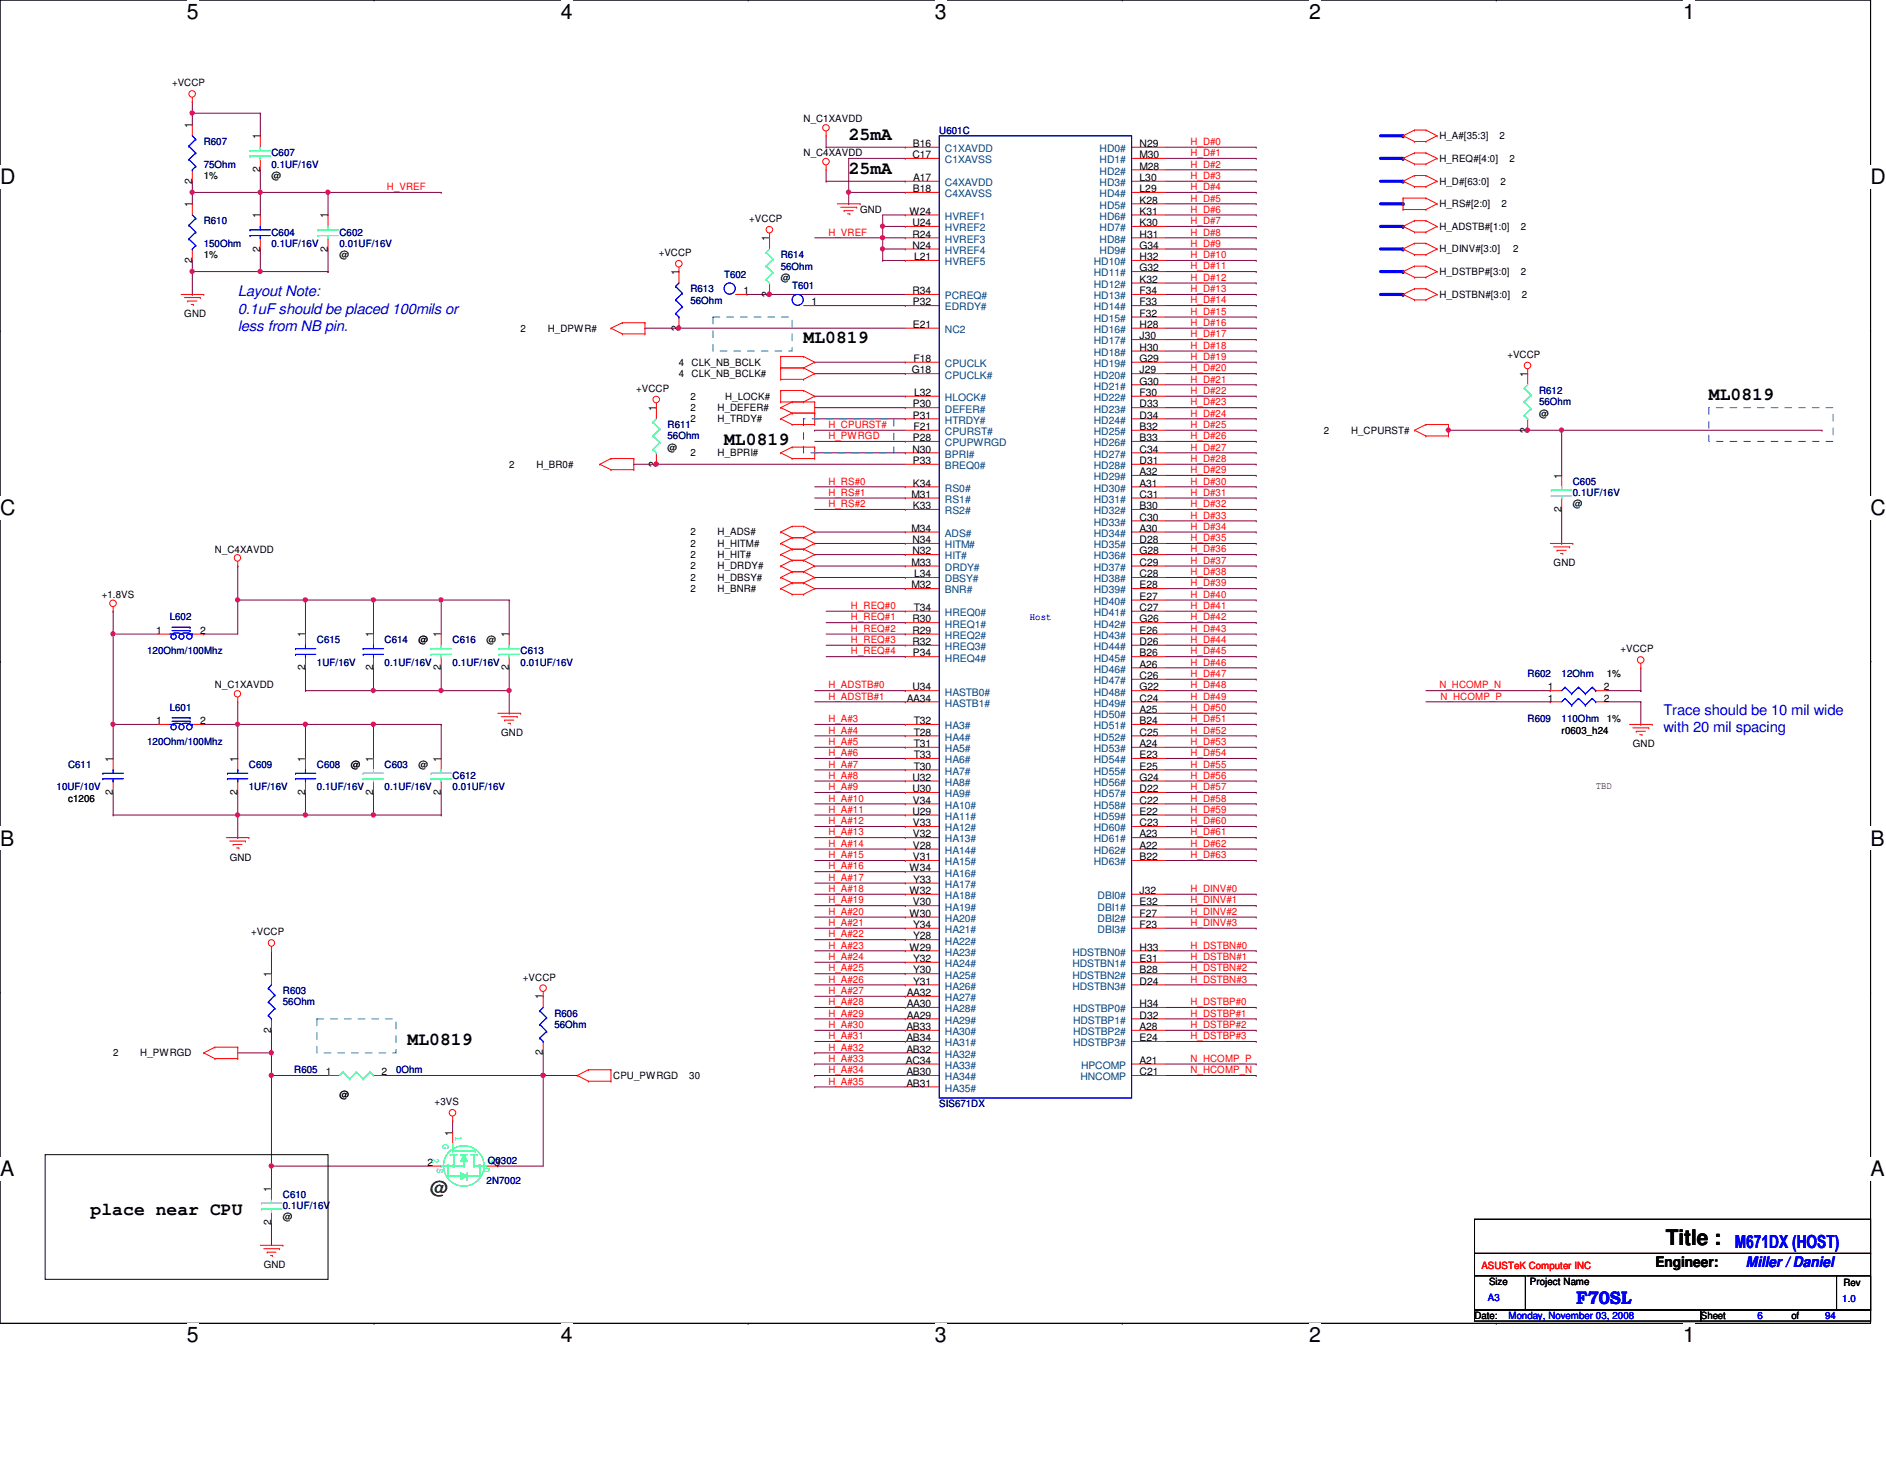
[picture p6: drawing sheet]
<svg xmlns="http://www.w3.org/2000/svg" width="279mm" height="216mm" viewBox="0 0 279 216" stroke-linecap="round" stroke-linejoin="round" font-family="sans-serif">
<defs><g id="words">
<text font-size="3.2" x="246.8" y="184.4">Title :</text>
<g font-size="3.1">
<text x="27.7" y="2.8">5</text>
<text x="83.1" y="2.8">4</text>
<text x="138.5" y="2.8">3</text>
<text x="193.9" y="2.8">2</text>
<text x="249.3" y="2.8">1</text>
<text x="0" y="27.3">D</text>
<text x="277.1" y="27.3">D</text>
<text x="0" y="76.2">C</text>
<text x="277.1" y="76.2">C</text>
<text x="0" y="125.2">B</text>
<text x="277.1" y="125.2">B</text>
<text x="0" y="174.2">A</text>
<text x="277.1" y="174.2">A</text>
<text x="27.7" y="198.8">5</text>
<text x="83.1" y="198.8">4</text>
<text x="138.5" y="198.8">3</text>
<text x="193.9" y="198.8">2</text>
<text x="249.3" y="198.8">1</text>
</g>
<g font-size="2.7">
<text x="125.7" y="20.7">25mA</text>
<text x="125.7" y="25.7">25mA</text>
<text x="119" y="50.8">ML0819</text>
<text x="253.2" y="59.2">ML0819</text>
<text x="107.3" y="66">ML0819</text>
<text x="60.4" y="154.8">ML0819</text>
<text x="13.4" y="180">place near CPU</text>
</g>
<text font-size="2.7" fill="#008000" x="63.7" y="176.7">@</text>
<g font-size="2.7" fill="#00f">
<text x="257" y="184.7">M671DX (HOST)</text>
<text x="233.5" y="193.1">F70SL</text>
</g>
<g font-size="2.2" fill="#00f">
<text x="35.2" y="43.9">Layout Note:</text>
<text x="35.2" y="46.4">0.1uF should be placed 100mils or</text>
<text x="35.2" y="49">less from NB pin.</text>
<text x="246.4" y="105.9">Trace should be 10 mil wide</text>
<text x="246.4" y="108.5">with 20 mil spacing</text>
<text x="258.7" y="187.6">Miller / Daniel</text>
</g>
<text font-size="2.2" x="245.2" y="187.6">Engineer:</text>
<g font-size="1.5">
<text x="25.5" y="12.7">+VCCP</text>
<text x="28.4" y="18.9" transform="rotate(-90 28.4 18.9)">1</text>
<text x="38.5" y="20.6" transform="rotate(-90 38.5 20.6)">1</text>
<text x="119" y="18.1">N_C1XAVDD</text>
<text x="119" y="23.2">N_C4XAVDD</text>
<text x="135.2" y="23.4">C17</text>
<text x="135.3" y="21.8">B16</text>
<text x="168.8" y="21.8">N29</text>
<text x="168.8" y="23.4">M30</text>
<text x="213.2" y="20.6">H_A#[35:3]</text>
<text x="222.1" y="20.6">2</text>
<text x="28.4" y="27.2" transform="rotate(-90 28.4 27.2)">2</text>
<text x="38.5" y="25.5" transform="rotate(-90 38.5 25.5)">2</text>
<text x="135.3" y="28.4">B18</text>
<text x="135.3" y="26.8">A17</text>
<text x="168.8" y="25.1">M28</text>
<text x="168.8" y="26.8">L30</text>
<text x="168.8" y="28.4">L29</text>
<text x="213.2" y="27.3">H_D#[63:0]</text>
<text x="213.2" y="24">H_REQ#[4:0]</text>
<text x="222.3" y="27.3">2</text>
<text x="223.6" y="24">2</text>
<text x="28.4" y="30.6" transform="rotate(-90 28.4 30.6)">1</text>
<text x="38.5" y="32.3" transform="rotate(-90 38.5 32.3)">1</text>
<text x="48.6" y="32.3" transform="rotate(-90 48.6 32.3)">1</text>
<text x="111" y="32.9">+VCCP</text>
<text x="114" y="35.7" transform="rotate(-90 114 35.7)">1</text>
<text x="127.4" y="31.5">GND</text>
<text x="134.7" y="31.8">W24</text>
<text x="135.2" y="33.5">U24</text>
<text x="135.2" y="35.2">R24</text>
<text x="168.8" y="30.1">K28</text>
<text x="168.8" y="31.8">K31</text>
<text x="168.8" y="33.5">K30</text>
<text x="168.8" y="35.2">H31</text>
<text x="213.2" y="34">H_ADSTB#[1:0]</text>
<text x="213.2" y="30.7">H_RS#[2:0]</text>
<text x="222.5" y="30.7">2</text>
<text x="225.3" y="34">2</text>
<text x="28.4" y="38.9" transform="rotate(-90 28.4 38.9)">2</text>
<text x="38.5" y="37.3" transform="rotate(-90 38.5 37.3)">2</text>
<text x="48.6" y="37.3" transform="rotate(-90 48.6 37.3)">2</text>
<text x="97.6" y="37.9">+VCCP</text>
<text x="100.5" y="40.7" transform="rotate(-90 100.5 40.7)">1</text>
<text x="135.2" y="36.8">N24</text>
<text x="135.4" y="38.5">L21</text>
<text x="168.8" y="36.8">G34</text>
<text x="168.8" y="38.5">H32</text>
<text x="168.8" y="40.2">G32</text>
<text x="168.8" y="41.9">K32</text>
<text x="213.2" y="40.8">H_DSTBP#[3:0]</text>
<text x="213.2" y="37.4">H_DINV#[3:0]</text>
<text x="224.2" y="37.4">2</text>
<text x="225.3" y="40.8">2</text>
<text x="27.3" y="46.9">GND</text>
<text x="110.2" y="43.6">1</text>
<text x="114" y="43.9" transform="rotate(-90 114 43.9)">2</text>
<text x="120.2" y="45.2">1</text>
<text x="135.2" y="43.6">R34</text>
<text x="135.3" y="45.2">P32</text>
<text x="168.8" y="43.6">F34</text>
<text x="168.8" y="45.2">F33</text>
<text x="168.8" y="46.9">F32</text>
<text x="213.2" y="44.1">H_DSTBN#[3:0]</text>
<text x="225.5" y="44.1">2</text>
<text x="77.1" y="49.1">2</text>
<text x="81.2" y="49.1">H_DPWR#</text>
<text x="100.5" y="49" transform="rotate(-90 100.5 49)">2</text>
<text x="135.3" y="48.6">E21</text>
<text x="135.3" y="53.6">F18</text>
<text x="168.8" y="48.6">H28</text>
<text x="168.8" y="50.2">J30</text>
<text x="168.8" y="51.9">H30</text>
<text x="168.8" y="53.6">G29</text>
<text x="223.3" y="53">+VCCP</text>
<text x="94.2" y="58">+VCCP</text>
<text x="100.6" y="54.1">4</text>
<text x="100.6" y="55.8">4</text>
<text x="102.3" y="59.2">2</text>
<text x="102.4" y="54.1">CLK_NB_BCLK</text>
<text x="102.4" y="55.8">CLK_NB_BCLK#</text>
<text x="107.4" y="59.2">H_LOCK#</text>
<text x="135.1" y="55.3">G18</text>
<text x="135.4" y="58.6">L32</text>
<text x="168.8" y="55.3">J29</text>
<text x="168.8" y="56.9">G30</text>
<text x="168.8" y="58.6">F30</text>
<text x="226.3" y="55.8" transform="rotate(-90 226.3 55.8)">1</text>
<text x="97.2" y="60.8" transform="rotate(-90 97.2 60.8)">1</text>
<text x="102.3" y="60.9">2</text>
<text x="102.3" y="62.5">2</text>
<text x="106.3" y="60.9">H_DEFER#</text>
<text x="106.3" y="62.5">H_TRDY#</text>
<text x="135.3" y="62">P31</text>
<text x="135.3" y="60.3">P30</text>
<text x="135.3" y="65.3">P28</text>
<text x="135.3" y="63.7">F21</text>
<text x="168.8" y="60.3">D33</text>
<text x="168.8" y="62">D34</text>
<text x="168.8" y="63.7">B32</text>
<text x="168.8" y="65.3">B33</text>
<text x="196.1" y="64.2">2</text>
<text x="200.2" y="64.2">H_CPURST#</text>
<text x="226.3" y="64.1" transform="rotate(-90 226.3 64.1)">2</text>
<text x="75.4" y="69.3">2</text>
<text x="79.5" y="69.3">H_BR0#</text>
<text x="97.2" y="69.1" transform="rotate(-90 97.2 69.1)">2</text>
<text x="102.3" y="67.6">2</text>
<text x="106.3" y="67.6">H_BPRI#</text>
<text x="135.2" y="67">N30</text>
<text x="135.3" y="68.7">P33</text>
<text x="168.8" y="67">C34</text>
<text x="168.8" y="68.7">D31</text>
<text x="168.8" y="70.4">A32</text>
<text x="231.3" y="70.9" transform="rotate(-90 231.3 70.9)">1</text>
<text x="135" y="73.7">M31</text>
<text x="135.3" y="72.1">K34</text>
<text x="135.3" y="75.4">K33</text>
<text x="168.8" y="72.1">A31</text>
<text x="168.8" y="73.7">C31</text>
<text x="168.8" y="75.4">B30</text>
<text x="168.8" y="77.1">C30</text>
<text x="231.3" y="75.8" transform="rotate(-90 231.3 75.8)">2</text>
<text x="31.8" y="81.8">N_C4XAVDD</text>
<text x="102.3" y="82.7">2</text>
<text x="102.3" y="81">2</text>
<text x="102.3" y="79.3">2</text>
<text x="106.3" y="82.7">H_HIT#</text>
<text x="106.3" y="81">H_HITM#</text>
<text x="106.3" y="79.3">H_ADS#</text>
<text x="135" y="83.8">M33</text>
<text x="135" y="78.7">M34</text>
<text x="135.2" y="82.1">N32</text>
<text x="135.2" y="80.4">N34</text>
<text x="168.8" y="78.7">A30</text>
<text x="168.8" y="80.4">D28</text>
<text x="168.8" y="82.1">G28</text>
<text x="168.8" y="83.8">C29</text>
<text x="230.2" y="83.8">GND</text>
<text x="15.1" y="88.5">+1.8VS</text>
<text x="102.3" y="86">2</text>
<text x="102.3" y="84.3">2</text>
<text x="102.3" y="87.7">2</text>
<text x="106.3" y="86">H_DBSY#</text>
<text x="106.3" y="84.3">H_DRDY#</text>
<text x="106.3" y="87.7">H_BNR#</text>
<text x="135" y="87.1">M32</text>
<text x="135.4" y="85.5">L34</text>
<text x="168.8" y="85.5">C28</text>
<text x="168.8" y="87.1">E28</text>
<text x="168.8" y="88.8">E27</text>
<text x="23.1" y="93.9">1</text>
<text x="29.7" y="93.9">2</text>
<text x="45.2" y="94.4" transform="rotate(-90 45.2 94.4)">1</text>
<text x="55.3" y="94.4" transform="rotate(-90 55.3 94.4)">1</text>
<text x="62" y="95.2">@</text>
<text x="65.3" y="94.4" transform="rotate(-90 65.3 94.4)">1</text>
<text x="75.4" y="94.4" transform="rotate(-90 75.4 94.4)">1</text>
<text x="135.2" y="92.2">R30</text>
<text x="135.2" y="93.9">R29</text>
<text x="135.2" y="95.5">R32</text>
<text x="135.4" y="90.5">T34</text>
<text x="168.8" y="90.5">C27</text>
<text x="168.8" y="92.2">G26</text>
<text x="168.8" y="93.9">E26</text>
<text x="168.8" y="95.5">D26</text>
<text x="31.8" y="101.9">N_C1XAVDD</text>
<text x="45.2" y="99.3" transform="rotate(-90 45.2 99.3)">2</text>
<text x="55.3" y="99.3" transform="rotate(-90 55.3 99.3)">2</text>
<text x="65.3" y="99.3" transform="rotate(-90 65.3 99.3)">2</text>
<text x="75.4" y="99.3" transform="rotate(-90 75.4 99.3)">2</text>
<text x="135.3" y="97.2">P34</text>
<text x="168.8" y="97.2">B26</text>
<text x="168.8" y="98.8">A26</text>
<text x="168.8" y="100.5">C26</text>
<text x="240.1" y="96.6">+VCCP</text>
<text x="23.1" y="107.2">1</text>
<text x="29.7" y="107.2">2</text>
<text x="134.3" y="103.9">AA34</text>
<text x="135.2" y="102.2">U34</text>
<text x="135.4" y="107.2">T32</text>
<text x="168.8" y="102.2">G22</text>
<text x="168.8" y="103.9">C24</text>
<text x="168.8" y="105.6">A25</text>
<text x="168.8" y="107.2">B24</text>
<text x="229.3" y="102.2">1</text>
<text x="229.3" y="103.9">1</text>
<text x="237.6" y="102.2">2</text>
<text x="237.6" y="103.9">2</text>
<text x="16.7" y="112.8" transform="rotate(-90 16.7 112.8)">1</text>
<text x="35.2" y="112.8" transform="rotate(-90 35.2 112.8)">1</text>
<text x="45.2" y="112.8" transform="rotate(-90 45.2 112.8)">1</text>
<text x="52" y="113.7">@</text>
<text x="55.3" y="112.8" transform="rotate(-90 55.3 112.8)">1</text>
<text x="65.3" y="112.8" transform="rotate(-90 65.3 112.8)">1</text>
<text x="74.3" y="109">GND</text>
<text x="135.4" y="108.9">T28</text>
<text x="135.4" y="110.6">T31</text>
<text x="135.4" y="112.3">T33</text>
<text x="135.4" y="114">T30</text>
<text x="168.8" y="108.9">C25</text>
<text x="168.8" y="110.6">A24</text>
<text x="168.8" y="112.3">E23</text>
<text x="168.8" y="114">E25</text>
<text x="231.4" y="108.6">r0603_h24</text>
<text x="241.9" y="110.7">GND</text>
<text x="10.1" y="118.7">c1206</text>
<text x="16.7" y="117.7" transform="rotate(-90 16.7 117.7)">2</text>
<text x="35.2" y="117.7" transform="rotate(-90 35.2 117.7)">2</text>
<text x="45.2" y="117.7" transform="rotate(-90 45.2 117.7)">2</text>
<text x="55.3" y="117.7" transform="rotate(-90 55.3 117.7)">2</text>
<text x="65.3" y="117.7" transform="rotate(-90 65.3 117.7)">2</text>
<text x="135.2" y="115.6">U32</text>
<text x="135.2" y="117.3">U30</text>
<text x="135.3" y="119">V34</text>
<text x="168.8" y="115.6">G24</text>
<text x="168.8" y="117.3">D22</text>
<text x="168.8" y="119">C22</text>
<text x="236.4" y="116.9">TBD</text>
<text x="135.2" y="120.6">U29</text>
<text x="135.3" y="122.3">V33</text>
<text x="135.3" y="124">V32</text>
<text x="135.3" y="125.7">V28</text>
<text x="168.8" y="120.6">E22</text>
<text x="168.8" y="122.3">C23</text>
<text x="168.8" y="124">A23</text>
<text x="168.8" y="125.7">A22</text>
<text x="34" y="127.4">GND</text>
<text x="134.7" y="129">W34</text>
<text x="135.3" y="127.4">V31</text>
<text x="135.3" y="130.7">Y33</text>
<text x="168.8" y="127.4">B22</text>
<text x="134.7" y="132.4">W32</text>
<text x="134.7" y="135.8">W30</text>
<text x="135.3" y="134.1">V30</text>
<text x="135.3" y="137.4">Y34</text>
<text x="168.8" y="132.4">J32</text>
<text x="168.8" y="134.1">E32</text>
<text x="168.8" y="135.8">F27</text>
<text x="168.8" y="137.4">F23</text>
<text x="37.2" y="138.5">+VCCP</text>
<text x="134.7" y="140.8">W29</text>
<text x="135.3" y="139.1">Y28</text>
<text x="135.3" y="142.5">Y32</text>
<text x="168.8" y="140.8">H33</text>
<text x="168.8" y="142.5">E31</text>
<text x="40.2" y="144.7" transform="rotate(-90 40.2 144.7)">1</text>
<text x="77.5" y="145.2">+VCCP</text>
<text x="80.4" y="148" transform="rotate(-90 80.4 148)">1</text>
<text x="134.3" y="147.5">AA32</text>
<text x="134.3" y="149.1">AA30</text>
<text x="135.3" y="144.1">Y30</text>
<text x="135.3" y="145.8">Y31</text>
<text x="168.8" y="144.1">B28</text>
<text x="168.8" y="145.8">D24</text>
<text x="168.8" y="149.1">H34</text>
<text x="40.2" y="152.9" transform="rotate(-90 40.2 152.9)">2</text>
<text x="134.3" y="152.5">AB33</text>
<text x="134.3" y="154.2">AB34</text>
<text x="134.3" y="155.9">AB32</text>
<text x="134.3" y="150.8">AA29</text>
<text x="168.8" y="150.8">D32</text>
<text x="168.8" y="152.5">A28</text>
<text x="168.8" y="154.2">E24</text>
<text x="16.8" y="156.4">2</text>
<text x="20.8" y="156.4">H_PWRGD</text>
<text x="48.3" y="159.2">1</text>
<text x="56.5" y="159.2">2</text>
<text x="80.4" y="156.3" transform="rotate(-90 80.4 156.3)">2</text>
<text x="90.8" y="159.8">CPU_PWRGD</text>
<text x="102.1" y="159.8">30</text>
<text x="134.2" y="157.5">AC34</text>
<text x="134.3" y="159.2">AB30</text>
<text x="134.3" y="160.9">AB31</text>
<text x="168.8" y="157.5">A21</text>
<text x="168.8" y="159.2">C21</text>
<text x="50.3" y="162.6">@</text>
<text x="64.4" y="163.6">+3VS</text>
<text x="63.3" y="172.6">2</text>
<text x="67" y="168.1" transform="rotate(-90 67 168.1)">1</text>
<text x="73.3" y="172.6">3</text>
<text x="40.2" y="176.5" transform="rotate(-90 40.2 176.5)">1</text>
<text x="40.2" y="181.4" transform="rotate(-90 40.2 181.4)">2</text>
<text x="39.1" y="187.8">GND</text>
<text x="220.6" y="190.3">Size</text>
<text x="226.7" y="190.3">Project Name</text>
<text x="273.1" y="190.5">Rev</text>
<text x="218.4" y="195.3">Date:</text>
<text x="252" y="195.3">Sheet</text>
<text x="265.4" y="195.3">of</text>
</g>
<g font-size="1.5" fill="#000080">
<text x="30.2" y="21.5">R607</text>
<text x="40.2" y="23.2">C607</text>
<text x="139.1" y="19.8">U601C</text>
<text x="30.2" y="24.8">75Ohm</text>
<text x="40.2" y="24.8">0.1UF/16V</text>
<text x="30.2" y="33.2">R610</text>
<text x="40.2" y="34.9">C604</text>
<text x="50.3" y="34.9">C602</text>
<text x="30.2" y="36.6">150Ohm</text>
<text x="40.2" y="36.6">0.1UF/16V</text>
<text x="50.3" y="36.6">0.01UF/16V</text>
<text x="107.3" y="41.1">T602</text>
<text x="115.7" y="38.2">R614</text>
<text x="115.7" y="39.9">56Ohm</text>
<text x="102.3" y="43.3">R613</text>
<text x="102.3" y="45">56Ohm</text>
<text x="117.3" y="42.8">T601</text>
<text x="228" y="58.3">R612</text>
<text x="98.9" y="63.4">R611</text>
<text x="98.9" y="65.1">56Ohm</text>
<text x="228" y="60">56Ohm</text>
<text x="233" y="71.8">C605</text>
<text x="233" y="73.4">0.1UF/16V</text>
<text x="25.1" y="91.9">L602</text>
<text x="46.9" y="95.2">C615</text>
<text x="57" y="95.2">C614</text>
<text x="67.1" y="95.2">C616</text>
<text x="21.8" y="96.9">120Ohm/100Mhz</text>
<text x="46.9" y="98.6">1UF/16V</text>
<text x="57" y="98.6">0.1UF/16V</text>
<text x="67.1" y="98.6">0.1UF/16V</text>
<text x="77.1" y="96.9">C613</text>
<text x="77.1" y="98.6">0.01UF/16V</text>
<text x="226.3" y="100.2">R602</text>
<text x="231.4" y="100.2">12Ohm</text>
<text x="25.1" y="105.3">L601</text>
<text x="226.3" y="107">R609</text>
<text x="231.4" y="107">110Ohm</text>
<text x="10.1" y="113.7">C611</text>
<text x="21.8" y="110.3">120Ohm/100Mhz</text>
<text x="36.9" y="113.7">C609</text>
<text x="46.9" y="113.7">C608</text>
<text x="57" y="113.7">C603</text>
<text x="8.4" y="117">10UF/10V</text>
<text x="36.9" y="117">1UF/16V</text>
<text x="46.9" y="117">0.1UF/16V</text>
<text x="57" y="117">0.1UF/16V</text>
<text x="67.1" y="115.4">C612</text>
<text x="67.1" y="117">0.01UF/16V</text>
<text x="41.9" y="147.2">R603</text>
<text x="41.9" y="148.9">56Ohm</text>
<text x="82.1" y="150.5">R606</text>
<text x="82.1" y="152.2">56Ohm</text>
<text x="43.6" y="158.9">R605</text>
<text x="58.7" y="158.9">0Ohm</text>
<text x="139.1" y="164">SIS671DX</text>
<text x="72.3" y="172.3">Q0302</text>
<text x="41.9" y="177.4">C610</text>
<text x="41.9" y="179.1">0.1UF/16V</text>
<text x="72.1" y="175.3">2N7002</text>
</g>
<g font-size="1.5" fill="#004080">
<text x="140" y="22.5">C1XAVDD</text>
<text x="162.9" y="22.5">HD0#</text>
<text x="140" y="24.2">C1XAVSS</text>
<text x="140" y="27.6">C4XAVDD</text>
<text x="140" y="29.2">C4XAVSS</text>
<text x="162.9" y="24.2">HD1#</text>
<text x="162.9" y="25.9">HD2#</text>
<text x="162.9" y="27.6">HD3#</text>
<text x="162.9" y="29.2">HD4#</text>
<text x="140" y="32.6">HVREF1</text>
<text x="140" y="34.2">HVREF2</text>
<text x="140" y="35.9">HVREF3</text>
<text x="162.9" y="30.9">HD5#</text>
<text x="162.9" y="32.6">HD6#</text>
<text x="162.9" y="34.2">HD7#</text>
<text x="162.9" y="35.9">HD8#</text>
<text x="140" y="37.6">HVREF4</text>
<text x="140" y="39.3">HVREF5</text>
<text x="162.1" y="39.3">HD10#</text>
<text x="162.1" y="40.9">HD11#</text>
<text x="162.9" y="37.6">HD9#</text>
<text x="140" y="44.3">PCREQ#</text>
<text x="140" y="46">EDRDY#</text>
<text x="162.1" y="42.6">HD12#</text>
<text x="162.1" y="44.3">HD13#</text>
<text x="162.1" y="46">HD14#</text>
<text x="162.1" y="47.7">HD15#</text>
<text x="140" y="49.3">NC2</text>
<text x="162.1" y="49.3">HD16#</text>
<text x="162.1" y="51">HD17#</text>
<text x="162.1" y="52.7">HD18#</text>
<text x="140" y="54.4">CPUCLK</text>
<text x="140" y="56">CPUCLK#</text>
<text x="140" y="59.4">HLOCK#</text>
<text x="162.1" y="54.4">HD19#</text>
<text x="162.1" y="56">HD20#</text>
<text x="162.1" y="57.7">HD21#</text>
<text x="162.1" y="59.4">HD22#</text>
<text x="140" y="62.7">HTRDY#</text>
<text x="140" y="61.1">DEFER#</text>
<text x="140" y="64.4">CPURST#</text>
<text x="162.1" y="61.1">HD23#</text>
<text x="162.1" y="62.7">HD24#</text>
<text x="162.1" y="64.4">HD25#</text>
<text x="140" y="67.8">BPRI#</text>
<text x="140" y="69.5">BREQ0#</text>
<text x="140" y="66.1">CPUPWRGD</text>
<text x="162.1" y="66.1">HD26#</text>
<text x="162.1" y="67.8">HD27#</text>
<text x="162.1" y="69.5">HD28#</text>
<text x="162.1" y="71.1">HD29#</text>
<text x="140" y="72.8">RS0#</text>
<text x="140" y="74.5">RS1#</text>
<text x="140" y="76.2">RS2#</text>
<text x="162.1" y="72.8">HD30#</text>
<text x="162.1" y="74.5">HD31#</text>
<text x="162.1" y="76.2">HD32#</text>
<text x="162.1" y="77.9">HD33#</text>
<text x="140" y="82.8">HIT#</text>
<text x="140" y="81.2">HITM#</text>
<text x="140" y="79.5">ADS#</text>
<text x="162.1" y="79.5">HD34#</text>
<text x="162.1" y="81.2">HD35#</text>
<text x="162.1" y="82.8">HD36#</text>
<text x="140" y="84.5">DRDY#</text>
<text x="140" y="87.9">BNR#</text>
<text x="140" y="86.2">DBSY#</text>
<text x="162.1" y="84.5">HD37#</text>
<text x="162.1" y="86.2">HD38#</text>
<text x="162.1" y="87.9">HD39#</text>
<text x="162.1" y="89.6">HD40#</text>
<text x="140" y="91.2">HREQ0#</text>
<text x="140" y="92.9">HREQ1#</text>
<text x="140" y="94.6">HREQ2#</text>
<text x="162.1" y="91.2">HD41#</text>
<text x="162.1" y="92.9">HD42#</text>
<text x="162.1" y="94.6">HD43#</text>
<text x="140" y="96.3">HREQ3#</text>
<text x="140" y="98">HREQ4#</text>
<text x="162.1" y="96.3">HD44#</text>
<text x="162.1" y="98">HD45#</text>
<text x="162.1" y="99.6">HD46#</text>
<text x="162.1" y="101.3">HD47#</text>
<text x="140" y="103">HASTB0#</text>
<text x="140" y="104.6">HASTB1#</text>
<text x="140" y="108">HA3#</text>
<text x="162.1" y="103">HD48#</text>
<text x="162.1" y="104.6">HD49#</text>
<text x="162.1" y="106.3">HD50#</text>
<text x="162.1" y="108">HD51#</text>
<text x="140" y="109.7">HA4#</text>
<text x="140" y="111.4">HA5#</text>
<text x="140" y="113">HA6#</text>
<text x="162.1" y="109.7">HD52#</text>
<text x="162.1" y="111.4">HD53#</text>
<text x="162.1" y="113">HD54#</text>
<text x="140" y="114.7">HA7#</text>
<text x="140" y="116.4">HA8#</text>
<text x="140" y="118.1">HA9#</text>
<text x="140" y="119.8">HA10#</text>
<text x="162.1" y="114.7">HD55#</text>
<text x="162.1" y="116.4">HD56#</text>
<text x="162.1" y="118.1">HD57#</text>
<text x="162.1" y="119.8">HD58#</text>
<text x="140" y="121.4">HA11#</text>
<text x="140" y="123.1">HA12#</text>
<text x="140" y="124.8">HA13#</text>
<text x="162.1" y="121.4">HD59#</text>
<text x="162.1" y="123.1">HD60#</text>
<text x="162.1" y="124.8">HD61#</text>
<text x="140" y="126.4">HA14#</text>
<text x="140" y="128.1">HA15#</text>
<text x="140" y="129.8">HA16#</text>
<text x="140" y="131.5">HA17#</text>
<text x="162.1" y="126.4">HD62#</text>
<text x="162.1" y="128.1">HD63#</text>
<text x="140" y="133.1">HA18#</text>
<text x="140" y="134.8">HA19#</text>
<text x="140" y="136.5">HA20#</text>
<text x="162.6" y="133.1">DBI0#</text>
<text x="162.6" y="134.8">DBI1#</text>
<text x="162.6" y="136.5">DBI2#</text>
<text x="140" y="138.2">HA21#</text>
<text x="140" y="139.9">HA22#</text>
<text x="140" y="141.5">HA23#</text>
<text x="140" y="143.2">HA24#</text>
<text x="158.9" y="141.5">HDSTBN0#</text>
<text x="158.9" y="143.2">HDSTBN1#</text>
<text x="162.6" y="138.2">DBI3#</text>
<text x="140" y="144.9">HA25#</text>
<text x="140" y="146.6">HA26#</text>
<text x="140" y="148.3">HA27#</text>
<text x="140" y="149.9">HA28#</text>
<text x="158.9" y="144.9">HDSTBN2#</text>
<text x="158.9" y="146.6">HDSTBN3#</text>
<text x="159" y="149.9">HDSTBP0#</text>
<text x="140" y="151.6">HA29#</text>
<text x="140" y="153.3">HA30#</text>
<text x="140" y="154.9">HA31#</text>
<text x="159" y="151.6">HDSTBP1#</text>
<text x="159" y="153.3">HDSTBP2#</text>
<text x="159" y="154.9">HDSTBP3#</text>
<text x="140" y="156.6">HA32#</text>
<text x="140" y="158.3">HA33#</text>
<text x="140" y="160">HA34#</text>
<text x="140" y="161.7">HA35#</text>
<text x="160.1" y="160">HNCOMP</text>
<text x="160.1" y="158.3">HPCOMP</text>
</g>
<g font-size="1.5" fill="#f00">
<text x="176.4" y="23.1">H_D#1</text>
<text x="176.4" y="21.5">H_D#0</text>
<text x="57.3" y="28.2">H_VREF</text>
<text x="176.4" y="24.8">H_D#2</text>
<text x="176.4" y="29.8">H_D#5</text>
<text x="176.4" y="28.2">H_D#4</text>
<text x="176.4" y="26.5">H_D#3</text>
<text x="122.7" y="34.9">H_VREF</text>
<text x="176.4" y="33.2">H_D#7</text>
<text x="176.4" y="31.5">H_D#6</text>
<text x="176.4" y="34.9">H_D#8</text>
<text x="176.4" y="38.2">H_D#10</text>
<text x="176.4" y="39.9">H_D#11</text>
<text x="176.4" y="36.5">H_D#9</text>
<text x="176.4" y="41.6">H_D#12</text>
<text x="176.4" y="46.6">H_D#15</text>
<text x="176.4" y="43.3">H_D#13</text>
<text x="176.4" y="44.9">H_D#14</text>
<text x="176.4" y="48.3">H_D#16</text>
<text x="176.4" y="51.6">H_D#18</text>
<text x="176.4" y="50">H_D#17</text>
<text x="176.4" y="53.3">H_D#19</text>
<text x="176.4" y="58.3">H_D#22</text>
<text x="176.4" y="55">H_D#20</text>
<text x="176.4" y="56.6">H_D#21</text>
<text x="122.7" y="63.4">H_CPURST#</text>
<text x="122.7" y="65">H_PWRGD</text>
<text x="176.4" y="65">H_D#26</text>
<text x="176.4" y="61.7">H_D#24</text>
<text x="176.4" y="63.4">H_D#25</text>
<text x="176.4" y="60">H_D#23</text>
<text x="122.7" y="71.8">H_RS#0</text>
<text x="176.4" y="66.7">H_D#27</text>
<text x="176.4" y="70.1">H_D#29</text>
<text x="176.4" y="68.4">H_D#28</text>
<text x="176.4" y="71.8">H_D#30</text>
<text x="122.7" y="75.1">H_RS#2</text>
<text x="122.7" y="73.4">H_RS#1</text>
<text x="176.4" y="76.8">H_D#33</text>
<text x="176.4" y="75.1">H_D#32</text>
<text x="176.4" y="73.4">H_D#31</text>
<text x="176.4" y="83.5">H_D#37</text>
<text x="176.4" y="78.4">H_D#34</text>
<text x="176.4" y="80.1">H_D#35</text>
<text x="176.4" y="81.8">H_D#36</text>
<text x="176.4" y="85.2">H_D#38</text>
<text x="176.4" y="86.8">H_D#39</text>
<text x="176.4" y="88.5">H_D#40</text>
<text x="126.1" y="90.2">H_REQ#0</text>
<text x="126.1" y="91.9">H_REQ#1</text>
<text x="126.1" y="93.6">H_REQ#2</text>
<text x="126.1" y="95.2">H_REQ#3</text>
<text x="176.4" y="90.2">H_D#41</text>
<text x="176.4" y="91.9">H_D#42</text>
<text x="176.4" y="95.2">H_D#44</text>
<text x="176.4" y="93.6">H_D#43</text>
<text x="122.7" y="101.9">H_ADSTB#0</text>
<text x="126.1" y="96.9">H_REQ#4</text>
<text x="176.4" y="100.2">H_D#47</text>
<text x="176.4" y="98.6">H_D#46</text>
<text x="176.4" y="96.9">H_D#45</text>
<text x="176.4" y="101.9">H_D#48</text>
<text x="213.2" y="101.9">N_HCOMP_N</text>
<text x="122.7" y="103.6">H_ADSTB#1</text>
<text x="122.7" y="106.9">H_A#3</text>
<text x="176.4" y="106.9">H_D#51</text>
<text x="176.4" y="105.3">H_D#50</text>
<text x="176.4" y="103.6">H_D#49</text>
<text x="213.4" y="103.6">N_HCOMP_P</text>
<text x="122.7" y="113.7">H_A#7</text>
<text x="122.7" y="112">H_A#6</text>
<text x="122.7" y="108.6">H_A#4</text>
<text x="122.7" y="110.3">H_A#5</text>
<text x="176.4" y="110.3">H_D#53</text>
<text x="176.4" y="112">H_D#54</text>
<text x="176.4" y="113.7">H_D#55</text>
<text x="176.4" y="108.6">H_D#52</text>
<text x="122.7" y="117">H_A#9</text>
<text x="122.7" y="118.7">H_A#10</text>
<text x="122.7" y="115.3">H_A#8</text>
<text x="176.4" y="115.3">H_D#56</text>
<text x="176.4" y="118.7">H_D#58</text>
<text x="176.4" y="117">H_D#57</text>
<text x="122.7" y="125.4">H_A#14</text>
<text x="122.7" y="120.4">H_A#11</text>
<text x="122.7" y="123.7">H_A#13</text>
<text x="122.7" y="122">H_A#12</text>
<text x="176.4" y="122">H_D#60</text>
<text x="176.4" y="120.4">H_D#59</text>
<text x="176.4" y="125.4">H_D#62</text>
<text x="176.4" y="123.7">H_D#61</text>
<text x="122.7" y="127.1">H_A#15</text>
<text x="122.7" y="130.4">H_A#17</text>
<text x="122.7" y="128.7">H_A#16</text>
<text x="176.4" y="127.1">H_D#63</text>
<text x="122.7" y="137.1">H_A#21</text>
<text x="122.7" y="133.8">H_A#19</text>
<text x="122.7" y="135.5">H_A#20</text>
<text x="122.7" y="132.1">H_A#18</text>
<text x="176.4" y="132.1">H_DINV#0</text>
<text x="176.4" y="137.1">H_DINV#3</text>
<text x="176.4" y="135.5">H_DINV#2</text>
<text x="176.4" y="133.8">H_DINV#1</text>
<text x="122.7" y="142.2">H_A#24</text>
<text x="122.7" y="143.8">H_A#25</text>
<text x="122.7" y="140.5">H_A#23</text>
<text x="122.7" y="138.8">H_A#22</text>
<text x="176.4" y="142.2">H_DSTBN#1</text>
<text x="176.4" y="140.5">H_DSTBN#0</text>
<text x="176.4" y="143.8">H_DSTBN#2</text>
<text x="122.7" y="147.2">H_A#27</text>
<text x="122.7" y="148.8">H_A#28</text>
<text x="122.7" y="145.5">H_A#26</text>
<text x="176.4" y="148.8">H_DSTBP#0</text>
<text x="176.4" y="145.5">H_DSTBN#3</text>
<text x="122.7" y="152.2">H_A#30</text>
<text x="122.7" y="150.5">H_A#29</text>
<text x="122.7" y="153.9">H_A#31</text>
<text x="122.7" y="155.6">H_A#32</text>
<text x="176.4" y="150.5">H_DSTBP#1</text>
<text x="176.4" y="153.9">H_DSTBP#3</text>
<text x="176.4" y="152.2">H_DSTBP#2</text>
<text x="122.7" y="157.2">H_A#33</text>
<text x="122.7" y="158.9">H_A#34</text>
<text x="122.7" y="160.6">H_A#35</text>
<text x="176.4" y="158.9">N_HCOMP_N</text>
<text x="176.4" y="157.2">N_HCOMP_P</text>
<text x="219.5" y="187.9">ASUSTeK Computer INC</text>
</g>
<g font-size="1.5" fill="#008000">
<text x="30.2" y="26.5">1%</text>
<text x="40.2" y="26.5">@</text>
<text x="30.2" y="38.2">1%</text>
<text x="50.3" y="38.2">@</text>
<text x="115.7" y="41.6">@</text>
<text x="228" y="61.7">@</text>
<text x="98.9" y="66.7">@</text>
<text x="233" y="75.1">@</text>
<text x="72.1" y="95.2">@</text>
<text x="238" y="100.2">1%</text>
<text x="238" y="107">1%</text>
<text x="62" y="113.7">@</text>
<text x="41.9" y="180.7">@</text>
</g>
<g font-size="1.5" fill="#00f">
<text x="152.6" y="91.7">Host</text>
<text x="220.4" y="192.6">A3</text>
<text x="223.5" y="195.3">Monday, November 03, 2008</text>
<text x="260.3" y="195.3">6</text>
<text x="270.4" y="195.3">94</text>
<text x="272.9" y="192.8">1.0</text>
</g>
<g font-size="1.5" fill="#00ff80">
<text x="64.1" y="171.5" transform="rotate(90 64.1 171.5)">2</text>
<text x="64.8" y="173" transform="rotate(90 64.8 173)">S</text>
<text x="65.6" y="169.3" transform="rotate(90 65.6 169.3)">G</text>
<text x="67.5" y="168.1" transform="rotate(90 67.5 168.1)">1</text>
<text x="71.7" y="172.8" transform="rotate(90 71.7 172.8)">D</text>
<text x="72.5" y="171.5" transform="rotate(90 72.5 171.5)">3</text>
</g>
</g></defs>
<path d="M0 0h277.1v196h-277.1z" fill="none" stroke="#000" stroke-width=".15"/>
<g fill="#fff">
<path d="M27.7 0h1.7v3.5h-1.7z"/>
<path d="M27.7 196h1.7v3.4h-1.7z"/>
</g>
<path d="M55.4 0h.1M55.4 196h.1" fill="none" stroke="#000" stroke-width=".15"/>
<g fill="#fff">
<path d="M83.1 0h1.7v3.5h-1.7z"/>
<path d="M83.1 196h1.7v3.4h-1.7z"/>
</g>
<path d="M110.8 0h.1M110.8 196h.1" fill="none" stroke="#000" stroke-width=".15"/>
<g fill="#fff">
<path d="M138.5 0h1.8v3.5h-1.8z"/>
<path d="M138.5 196h1.8v3.4h-1.8z"/>
</g>
<path d="M166.2 0h.1M166.2 196h.1" fill="none" stroke="#000" stroke-width=".15"/>
<g fill="#fff">
<path d="M193.9 0h1.8v3.5h-1.8z"/>
<path d="M193.9 196h1.8v3.4h-1.8z"/>
</g>
<path d="M221.7 0h.1M221.7 196h.1" fill="none" stroke="#000" stroke-width=".15"/>
<g fill="#fff">
<path d="M249.3 0h1.8v3.5h-1.8z"/>
<path d="M249.3 196h1.8v3.4h-1.8z"/>
<path d="M0 24.5h2.2v3.4h-2.2z"/>
<path d="M277.1 24.5h2.3v3.4h-2.3z"/>
<path d="M0 73.4h2.2v3.5h-2.2z"/>
<path d="M277.1 73.4h2.3v3.5h-2.3z"/>
</g>
<path d="M0 49h.1M277.1 49h.1" fill="none" stroke="#000" stroke-width=".15"/>
<g fill="#fff">
<path d="M0 122.4h2.1v3.5h-2.1z"/>
<path d="M277.1 122.4h2.1v3.5h-2.1z"/>
</g>
<path d="M0 98h.1M277.1 98h.1" fill="none" stroke="#000" stroke-width=".15"/>
<g fill="#fff">
<path d="M0 171.4h2.1v3.5h-2.1z"/>
<path d="M277.1 171.4h2.1v3.5h-2.1z"/>
</g>
<path d="M0 146.9h.1M277.1 146.9h.1" fill="none" stroke="#000" stroke-width=".15"/>
<g fill="none" stroke="#800040" stroke-width=".15">
<path d="M172.7 33.5h13.4M172.7 25.1h13.4M172.7 38.6h13.4M172.7 23.5h13.4M172.7 36.9h13.4M172.7 31.8h13.4M172.7 30.2h13.4M172.7 28.5h13.4M172.7 21.8h13.4M172.7 35.2h13.4M172.7 26.8h13.4M186.1 33.5h.1"/>
<path d="M186.1 25.1h.1M186.1 38.6h.1M186.1 23.5h.1M186.1 36.9h.1M186.1 31.8h.1M186.1 30.2h.1M186.1 28.5h.1M186.1 21.8h.1M186.1 35.2h.1M186.1 26.8h.1M172.7 48.6h13.4M172.7 58.7h13.4"/>
<path d="M172.7 40.2h13.4M172.7 46.9h13.4M172.7 43.6h13.4M172.7 52h13.4M172.7 50.3h13.4M172.7 41.9h13.4M172.7 55.3h13.4M172.7 57h13.4M172.7 53.6h13.4M172.7 45.3h13.4M186.1 48.6h.1M186.1 58.7h.1"/>
<path d="M186.1 40.2h.1M186.1 46.9h.1M186.1 43.6h.1M186.1 52h.1M186.1 50.3h.1M186.1 41.9h.1M186.1 55.3h.1M186.1 57h.1M186.1 53.6h.1M186.1 45.3h.1M172.7 67.1h13.4M172.7 65.4h13.4"/>
<path d="M172.7 62h13.4M172.7 78.8h13.4M172.7 63.7h13.4M172.7 77.1h13.4M172.7 70.4h13.4M172.7 60.4h13.4M172.7 68.7h13.4M172.7 75.4h13.4M172.7 73.7h13.4M172.7 72.1h13.4M186.1 67.1h.1M186.1 65.4h.1"/>
<path d="M186.1 62h.1M186.1 78.8h.1M186.1 63.7h.1M186.1 77.1h.1M186.1 70.4h.1M186.1 60.4h.1M186.1 68.7h.1M186.1 75.4h.1M186.1 73.7h.1M186.1 72.1h.1M172.7 85.5h13.4M172.7 87.2h13.4"/>
<path d="M172.7 90.5h13.4M172.7 83.8h13.4M172.7 88.9h13.4M172.7 98.9h13.4M172.7 80.5h13.4M172.7 92.2h13.4M172.7 95.5h13.4M172.7 97.2h13.4M172.7 82.1h13.4M172.7 93.9h13.4M186.1 85.5h.1M186.1 87.2h.1"/>
<path d="M186.1 90.5h.1M186.1 83.8h.1M186.1 88.9h.1M186.1 98.9h.1M186.1 80.5h.1M186.1 92.2h.1M186.1 95.5h.1M186.1 97.2h.1M186.1 82.1h.1M186.1 93.9h.1M172.7 115.7h13.4M172.7 110.7h13.4"/>
<path d="M172.7 107.3h13.4M172.7 105.6h13.4M172.7 100.6h13.4M172.7 119h13.4M172.7 117.3h13.4M172.7 112.3h13.4M172.7 114h13.4M172.7 103.9h13.4M172.7 102.3h13.4M172.7 109h13.4M186.1 115.7h.1M186.1 110.7h.1"/>
<path d="M186.1 107.3h.1M186.1 105.6h.1M186.1 100.6h.1M186.1 119h.1M186.1 117.3h.1M186.1 112.3h.1M186.1 114h.1M186.1 103.9h.1M186.1 102.3h.1M186.1 109h.1M172.7 132.4h13.4M172.7 122.4h13.4"/>
<path d="M172.7 120.7h13.4M172.7 137.5h13.4M172.7 135.8h13.4M172.7 127.4h13.4M172.7 125.7h13.4M172.7 134.1h13.4M172.7 124h13.4M186.1 132.4h.1M186.1 122.4h.1M186.1 120.7h.1M186.1 137.5h.1M186.1 135.8h.1"/>
<path d="M186.1 127.4h.1M186.1 125.7h.1M186.1 134.1h.1M186.1 124h.1M172.7 150.9h13.4M172.7 142.5h13.4M172.7 159.3h13.4M172.7 149.2h13.4M172.7 140.8h13.4M172.7 157.6h13.4M172.7 145.8h13.4M172.7 144.2h13.4"/>
<path d="M172.7 154.2h13.4M172.7 152.6h13.4M186.1 150.9h.1M186.1 142.5h.1M186.1 159.3h.1M186.1 149.2h.1M186.1 140.8h.1M186.1 157.6h.1M186.1 145.8h.1M186.1 144.2h.1M186.1 154.2h.1M186.1 152.6h.1"/>
</g>
<path d="M204.5 26.8h3.4" fill="none" stroke="#00f" stroke-width=".47"/>
<circle cx="207.9" cy="26.8" r=".23" fill="#00f"/>
<path d="M204.5 20.1h3.4" fill="none" stroke="#00f" stroke-width=".47"/>
<circle cx="207.9" cy="20.1" r=".23" fill="#00f"/>
<path d="M204.5 43.6h3.4" fill="none" stroke="#00f" stroke-width=".47"/>
<circle cx="207.9" cy="43.6" r=".23" fill="#00f"/>
<path d="M204.5 40.2h3.4" fill="none" stroke="#00f" stroke-width=".47"/>
<circle cx="207.9" cy="40.2" r=".23" fill="#00f"/>
<path d="M204.5 36.9h3.4" fill="none" stroke="#00f" stroke-width=".47"/>
<circle cx="207.9" cy="36.9" r=".23" fill="#00f"/>
<path d="M204.5 33.5h3.4" fill="none" stroke="#00f" stroke-width=".47"/>
<circle cx="207.9" cy="33.5" r=".23" fill="#00f"/>
<path d="M204.5 23.5h3.4" fill="none" stroke="#00f" stroke-width=".47"/>
<circle cx="207.9" cy="23.5" r=".23" fill="#00f"/>
<path d="M204.5 30.2h3.4" fill="none" stroke="#00f" stroke-width=".47"/>
<circle cx="207.9" cy="30.2" r=".23" fill="#00f"/>
<g fill="none" stroke="#800040" stroke-width=".15">
<path d="M130.8 36.9h.1M130.8 35.2v1.7M231.4 70.4h.1M231.4 63.7v6.7M231.4 75.4v5.1M231.4 80.5h.1M243.1 98.9v3.4M211.2 103.9h18.5M211.2 102.3h18.5M229.7 103.9h.1M229.7 102.3h.1M238 103.9h5.1"/>
<path d="M238 102.3h5.1M243.1 107.3h.1M243.1 103.9h.1M243.1 102.3h.1M243.1 103.9v3.4"/>
</g>
<circle cx="130.7" cy="36.8" r=".32" fill="#f0f"/>
<circle cx="130.7" cy="36.8" r=".32" fill="none" stroke="#f0f" stroke-width=".15"/>
<path d="M122.4 21.8h.1M122.4 20.1v1.7M130.8 35.2h3.3M134.1 35.2h.1M100.6 48.6h.1M100.6 48.6h33.5" fill="none" stroke="#800040" stroke-width=".15"/>
<circle cx="100.6" cy="48.6" r=".32" fill="#f0f"/>
<circle cx="100.6" cy="48.6" r=".32" fill="none" stroke="#f0f" stroke-width=".15"/>
<path d="M122.4 26.8h11.7M125.7 28.5h.1M125.7 23.5v5M134.1 26.8h.1" fill="none" stroke="#800040" stroke-width=".15"/>
<circle cx="125.7" cy="28.5" r=".32" fill="#f0f"/>
<circle cx="125.7" cy="28.5" r=".32" fill="none" stroke="#f0f" stroke-width=".15"/>
<path d="M130.8 35.2h.1M130.8 33.5v1.7" fill="none" stroke="#800040" stroke-width=".15"/>
<circle cx="130.7" cy="35.2" r=".32" fill="#f0f"/>
<circle cx="130.7" cy="35.2" r=".32" fill="none" stroke="#f0f" stroke-width=".15"/>
<g fill="none" stroke="#800040" stroke-width=".15">
<path d="M120.7 35.2h10.1M125.7 30.2h.1M125.7 23.5h8.4M130.8 35.2h.1M130.8 38.6h.1M130.8 33.5h.1M130.8 33.5h3.3M130.8 38.6h3.3M130.8 31.8v1.7M130.8 36.9v1.7M134.1 23.5h.1M134.1 33.5h.1"/>
<path d="M134.1 38.6h.1M134.1 28.5h.1M134.1 28.5h-8.4v1.7M120.7 53.6h13.4M134.1 53.6h.1M120.7 102.3h13.4M134.1 102.3h.1"/>
</g>
<circle cx="130.7" cy="33.5" r=".32" fill="#f0f"/>
<circle cx="130.7" cy="33.5" r=".32" fill="none" stroke="#f0f" stroke-width=".15"/>
<g fill="none" stroke="#800040" stroke-width=".15">
<path d="M122.4 21.8h11.7M130.8 36.9h3.3M130.8 31.8h3.3M134.1 36.9h.1M134.1 31.8h.1M134.1 21.8h.1M120.7 78.8h13.4M120.7 72.1h13.4M120.7 75.4h13.4M120.7 73.7h13.4M134.1 78.8h.1M134.1 72.1h.1"/>
<path d="M134.1 75.4h.1M134.1 73.7h.1M214.6 63.7h11.7M226.3 63.7h.1M120.7 82.1h13.4M120.7 83.8h13.4M120.7 87.2h13.4M120.7 85.5h13.4M120.7 80.5h13.4M122.4 90.5h11.7M122.4 92.2h11.7M122.4 93.9h11.7"/>
<path d="M122.4 95.5h11.7M122.4 97.2h11.7M134.1 90.5h.1M134.1 92.2h.1M134.1 93.9h.1M134.1 95.5h.1M134.1 97.2h.1M134.1 82.1h.1M134.1 83.8h.1M134.1 87.2h.1M134.1 85.5h.1M134.1 80.5h.1"/>
<path d="M120.7 103.9h13.4M120.7 114h13.4M120.7 107.3h13.4M120.7 112.3h13.4M120.7 117.3h13.4M120.7 109h13.4M120.7 119h13.4M120.7 110.7h13.4M120.7 115.7h13.4M134.1 103.9h.1M134.1 114h.1M134.1 107.3h.1"/>
<path d="M134.1 112.3h.1M134.1 117.3h.1M134.1 109h.1M134.1 119h.1M134.1 110.7h.1M134.1 115.7h.1M120.7 125.7h13.4M120.7 120.7h13.4M120.7 127.4h13.4M120.7 137.5h13.4M120.7 124h13.4M120.7 134.1h13.4"/>
<path d="M120.7 130.8h13.4M120.7 129.1h13.4M120.7 135.8h13.4M120.7 122.4h13.4M120.7 132.4h13.4M120.7 139.1h13.4M134.1 125.7h.1M134.1 120.7h.1M134.1 127.4h.1M134.1 137.5h.1M134.1 124h.1M134.1 134.1h.1"/>
<path d="M134.1 130.8h.1M134.1 129.1h.1M134.1 135.8h.1M134.1 122.4h.1M134.1 132.4h.1M134.1 139.1h.1M120.7 142.5h13.4M120.7 152.6h13.4M120.7 150.9h13.4M120.7 147.5h13.4M120.7 154.2h13.4M120.7 149.2h13.4"/>
<path d="M120.7 144.2h13.4M120.7 145.8h13.4M120.7 140.8h13.4M134.1 142.5h.1M134.1 152.6h.1M134.1 150.9h.1M134.1 147.5h.1M134.1 154.2h.1M134.1 149.2h.1M134.1 144.2h.1M134.1 145.8h.1M134.1 140.8h.1"/>
</g>
<circle cx="214.6" cy="63.7" r=".32" fill="#f0f"/>
<circle cx="214.6" cy="63.7" r=".32" fill="none" stroke="#f0f" stroke-width=".15"/>
<circle cx="226.3" cy="63.7" r=".32" fill="#f0f"/>
<circle cx="226.3" cy="63.7" r=".32" fill="none" stroke="#f0f" stroke-width=".15"/>
<path d="M16.8 107.3h.1M16.8 107.3h6.7" fill="none" stroke="#800040" stroke-width=".15"/>
<circle cx="16.7" cy="107.2" r=".32" fill="#f0f"/>
<circle cx="16.7" cy="107.2" r=".32" fill="none" stroke="#f0f" stroke-width=".15"/>
<path d="M38.6 28.5h10M48.6 28.5h.1M35.2 117.3v3.4M55.3 117.3v3.4M35.2 120.7h.1M55.3 120.7h.1M40.2 159.3h.1M40.2 159.3h8.4" fill="none" stroke="#800040" stroke-width=".15"/>
<circle cx="35.2" cy="120.7" r=".32" fill="#f0f"/>
<circle cx="35.2" cy="120.7" r=".32" fill="none" stroke="#f0f" stroke-width=".15"/>
<path d="M48.6 31.8h.1M48.6 28.5v3.3M35.2 107.3h.1M35.2 103.9v3.4M45.3 107.3h.1M45.3 107.3h10" fill="none" stroke="#800040" stroke-width=".15"/>
<circle cx="55.3" cy="107.2" r=".32" fill="#f0f"/>
<circle cx="55.3" cy="107.2" r=".32" fill="none" stroke="#f0f" stroke-width=".15"/>
<path d="M48.6 28.5h16.8M65.4 28.5h.1" fill="none" stroke="#800040" stroke-width=".15"/>
<circle cx="48.6" cy="28.5" r=".32" fill="#f0f"/>
<circle cx="48.6" cy="28.5" r=".32" fill="none" stroke="#f0f" stroke-width=".15"/>
<path d="M28.5 28.5h10.1M38.6 28.5h.1" fill="none" stroke="#800040" stroke-width=".15"/>
<circle cx="28.5" cy="28.5" r=".32" fill="#f0f"/>
<circle cx="28.5" cy="28.5" r=".32" fill="none" stroke="#f0f" stroke-width=".15"/>
<circle cx="38.5" cy="28.5" r=".32" fill="#f0f"/>
<circle cx="38.5" cy="28.5" r=".32" fill="none" stroke="#f0f" stroke-width=".15"/>
<path d="M35.2 107.3h.1M35.2 107.3h10.1M55.3 107.3h.1M55.3 107.3v5" fill="none" stroke="#800040" stroke-width=".15"/>
<circle cx="45.2" cy="107.2" r=".32" fill="#f0f"/>
<circle cx="45.2" cy="107.2" r=".32" fill="none" stroke="#f0f" stroke-width=".15"/>
<circle cx="35.2" cy="107.2" r=".32" fill="#f0f"/>
<circle cx="35.2" cy="107.2" r=".32" fill="none" stroke="#f0f" stroke-width=".15"/>
<path d="M28.5 40.2h10.1M38.6 40.2h.1" fill="none" stroke="#800040" stroke-width=".15"/>
<circle cx="38.5" cy="40.2" r=".32" fill="#f0f"/>
<circle cx="38.5" cy="40.2" r=".32" fill="none" stroke="#f0f" stroke-width=".15"/>
<g fill="none" stroke="#800040" stroke-width=".15">
<path d="M28.5 16.8h10.1M38.6 16.8h.1M38.6 16.8v3.3M38.6 20.1h.1M38.6 28.5h.1M38.6 25.1v3.4M38.6 36.9v3.3M38.6 40.2h.1M38.6 40.2h10M48.6 40.2h.1M35.2 112.3h.1M35.2 107.3v5"/>
<path d="M45.3 107.3h.1M45.3 107.3v5M35.2 124h.1M35.2 120.7v3.3M35.2 155.9h5M40.2 155.9h.1M40.2 172.7h.1M40.2 172.7v3.3M40.2 181.1h.1M40.2 181.1v3.3"/>
</g>
<circle cx="40.2" cy="172.7" r=".32" fill="#f0f"/>
<circle cx="40.2" cy="172.7" r=".32" fill="none" stroke="#f0f" stroke-width=".15"/>
<path d="M28.5 38.6v1.6M28.5 40.2h.1" fill="none" stroke="#800040" stroke-width=".15"/>
<circle cx="28.5" cy="40.2" r=".32" fill="#f0f"/>
<circle cx="28.5" cy="40.2" r=".32" fill="none" stroke="#f0f" stroke-width=".15"/>
<path d="M28.5 16.8h.1M28.5 15.1v1.7M30.2 107.3h5M35.2 107.3h.1M40.2 144.2h.1M40.2 140.8v3.4" fill="none" stroke="#800040" stroke-width=".15"/>
<circle cx="28.5" cy="16.7" r=".32" fill="#f0f"/>
<circle cx="28.5" cy="16.7" r=".32" fill="none" stroke="#f0f" stroke-width=".15"/>
<path d="M57 159.3h23.5M80.5 159.3h.1" fill="none" stroke="#800040" stroke-width=".15"/>
<circle cx="80.5" cy="159.2" r=".32" fill="#f0f"/>
<circle cx="80.5" cy="159.2" r=".32" fill="none" stroke="#f0f" stroke-width=".15"/>
<path d="M38.6 31.8h.1M38.6 28.5v3.3M45.3 117.3h.1M45.3 117.3v3.4" fill="none" stroke="#800040" stroke-width=".15"/>
<circle cx="45.2" cy="120.7" r=".32" fill="#f0f"/>
<circle cx="45.2" cy="120.7" r=".32" fill="none" stroke="#f0f" stroke-width=".15"/>
<g fill="none" stroke="#800040" stroke-width=".15">
<path d="M28.5 18.5h.1M28.5 16.8v1.7M28.5 28.5h.1M28.5 30.2h.1M28.5 26.8v3.4M48.6 36.9v3.3M28.5 43.6h.1M28.5 40.2v3.4M48.6 40.2h.1M16.8 93.9h.1M16.8 93.9v13.4M35.2 120.7h20.1"/>
<path d="M45.3 120.7h.1M40.2 155.9h.1M40.2 152.6v3.3"/>
</g>
<circle cx="55.3" cy="120.7" r=".32" fill="#f0f"/>
<circle cx="55.3" cy="120.7" r=".32" fill="none" stroke="#f0f" stroke-width=".15"/>
<path d="M40.2 155.9h.1M40.2 155.9v3.4" fill="none" stroke="#800040" stroke-width=".15"/>
<circle cx="40.2" cy="159.2" r=".32" fill="#f0f"/>
<circle cx="40.2" cy="159.2" r=".32" fill="none" stroke="#f0f" stroke-width=".15"/>
<circle cx="40.2" cy="155.9" r=".32" fill="#f0f"/>
<circle cx="40.2" cy="155.9" r=".32" fill="none" stroke="#f0f" stroke-width=".15"/>
<path d="M114 43.6h.1M114 43.6h20.1M120.7 45.3h13.4M134.1 45.3h.1" fill="none" stroke="#800040" stroke-width=".15"/>
<circle cx="114" cy="43.6" r=".32" fill="#f0f"/>
<circle cx="114" cy="43.6" r=".32" fill="none" stroke="#f0f" stroke-width=".15"/>
<path d="M120.7 55.3h13.4M120.7 58.7h13.4M134.1 55.3h.1M134.1 58.7h.1M97.2 68.7h.1M97.2 68.7h36.9M120.7 63.7h.1M120.7 62h13.4M120.7 63.7h13.4M120.7 67.1h13.4M134.1 62h.1M134.1 67.1h.1" fill="none" stroke="#800040" stroke-width=".15"/>
<circle cx="97.2" cy="68.7" r=".32" fill="#f0f"/>
<circle cx="97.2" cy="68.7" r=".32" fill="none" stroke="#f0f" stroke-width=".15"/>
<path d="M120.7 65.4h13.4M120.7 60.4h13.4M134.1 65.4h.1M134.1 60.4h.1M226.3 63.7h43.6M231.4 63.7h.1M269.9 63.7h.1" fill="none" stroke="#800040" stroke-width=".15"/>
<circle cx="231.3" cy="63.7" r=".32" fill="#f0f"/>
<circle cx="231.3" cy="63.7" r=".32" fill="none" stroke="#f0f" stroke-width=".15"/>
<g fill="none" stroke="#800040" stroke-width=".15">
<path d="M122.4 26.8h.1M122.4 25.1v1.7M95.5 48.6h.1M95.5 48.6h5.1M110.7 43.6h.1M110.7 43.6h3.3M93.9 68.7h.1M93.9 68.7h3.3M30.2 93.9h.1M35.2 88.9h.1M35.2 88.9v5h-5M16.8 112.3h.1"/>
<path d="M16.8 107.3v5M16.8 117.3v3.4M55.3 107.3h10.1M65.4 107.3h.1M65.4 112.3h.1M65.4 107.3v5M65.4 117.3v3.4M16.8 120.7h.1M16.8 120.7h18.4M35.2 120.7h.1M55.3 120.7h.1M55.3 120.7h10.1"/>
<path d="M65.4 120.7h.1"/>
</g>
<circle cx="35.2" cy="88.8" r=".32" fill="#f0f"/>
<circle cx="35.2" cy="88.8" r=".32" fill="none" stroke="#f0f" stroke-width=".15"/>
<path d="M16.8 93.9h.1M16.8 93.9h6.7" fill="none" stroke="#800040" stroke-width=".15"/>
<circle cx="16.7" cy="93.9" r=".32" fill="#f0f"/>
<circle cx="16.7" cy="93.9" r=".32" fill="none" stroke="#f0f" stroke-width=".15"/>
<path d="M16.8 90.5h.1M16.8 90.5v3.4M55.3 88.9h.1M55.3 88.9h20.1M65.4 88.9h.1M65.4 88.9v5M75.4 88.9h.1M75.4 93.9h.1M75.4 88.9v5" fill="none" stroke="#800040" stroke-width=".15"/>
<circle cx="65.3" cy="88.8" r=".32" fill="#f0f"/>
<circle cx="65.3" cy="88.8" r=".32" fill="none" stroke="#f0f" stroke-width=".15"/>
<path d="M65.4 98.9v3.4M55.3 102.3h.1M55.3 102.3h10.1M65.4 102.3h.1" fill="none" stroke="#800040" stroke-width=".15"/>
<circle cx="65.3" cy="102.3" r=".32" fill="#f0f"/>
<circle cx="65.3" cy="102.3" r=".32" fill="none" stroke="#f0f" stroke-width=".15"/>
<path d="M55.3 88.9h.1M55.3 98.9h.1M55.3 88.9v5M55.3 98.9v3.4M75.4 98.9v3.4M75.4 102.3h.1" fill="none" stroke="#800040" stroke-width=".15"/>
<circle cx="55.3" cy="102.3" r=".32" fill="#f0f"/>
<circle cx="55.3" cy="102.3" r=".32" fill="none" stroke="#f0f" stroke-width=".15"/>
<path d="M45.3 102.3h10M55.3 102.3h.1M65.4 102.3h.1M65.4 102.3h10" fill="none" stroke="#800040" stroke-width=".15"/>
<circle cx="75.4" cy="102.3" r=".32" fill="#f0f"/>
<circle cx="75.4" cy="102.3" r=".32" fill="none" stroke="#f0f" stroke-width=".15"/>
<path d="M35.2 83.8h.1M35.2 83.8v5.1M45.3 88.9h.1M45.3 88.9h10" fill="none" stroke="#800040" stroke-width=".15"/>
<circle cx="55.3" cy="88.8" r=".32" fill="#f0f"/>
<circle cx="55.3" cy="88.8" r=".32" fill="none" stroke="#f0f" stroke-width=".15"/>
<circle cx="45.2" cy="88.8" r=".32" fill="#f0f"/>
<circle cx="45.2" cy="88.8" r=".32" fill="none" stroke="#f0f" stroke-width=".15"/>
<g fill="none" stroke="#800040" stroke-width=".15">
<path d="M35.2 88.9h.1M35.2 88.9h10.1M45.3 88.9h.1M45.3 88.9v5M45.3 98.9v3.4M45.3 102.3h.1M75.4 105.6h.1M75.4 102.3v3.3M80.5 159.3h.1M80.5 155.9v16.8h-6.8M120.7 155.9h.1M120.7 157.6h.1"/>
<path d="M120.7 159.3h.1M120.7 155.9h13.4M120.7 157.6h13.4M120.7 159.3h13.4M67.1 165.9h.1M67.1 165.9v1.7M73.7 172.7h.1M120.7 161h.1M120.7 161h13.4"/>
</g>
<circle cx="80.5" cy="159.2" r=".32" fill="#f0f"/>
<circle cx="80.5" cy="159.2" r=".32" fill="none" stroke="#f0f" stroke-width=".15"/>
<path d="M40.2 159.3h.1M40.2 159.3v13.4M80.5 159.3h.1M80.5 159.3h5M40.2 172.7h.1M40.2 172.7h23.5" fill="none" stroke="#800040" stroke-width=".15"/>
<g fill="none" stroke="#f00" stroke-width=".15">
<path d="M28.5 15.1h.1M28.5 14.4v.7M28.5 18.5v1.6M122.4 19.4v.7M209.5 19.3h.1M209.5 19.3l-1.6 .8M209.5 19.3h1.7M211.2 19.3h.1M211.2 19.3l1.7 .8M28.5 25.1v1.7M38.6 20.1v1.7M38.6 23.5v1.6"/>
<path d="M48.6 31.8v1.7M48.6 35.2v1.7M100.6 39.6v2.3M114 35.2h.1M114 34.5v.7M122.4 20.1h.1M122.4 25.1h.1M122.4 24.5v.6M124 30.2h3.4M124.5 30.7h2.4M125.1 31.2h.1M125.1 31.2h1.3"/>
<path d="M125.6 31.7h.3M125.9 31.7h.1M126.9 30.7h.1M127.4 30.2h.1M134.1 21.8h5M134.1 23.5h5M134.1 26.8h5M134.1 28.5h5M134.1 31.8h5M134.1 33.5h5M134.1 35.2h5M134.1 36.9h5"/>
<path d="M134.1 38.6h5M167.6 30.2h5.1M167.6 21.8h5.1M167.6 23.5h5.1M167.6 26.8h5.1M167.6 28.5h5.1M167.6 25.1h5.1M167.6 31.8h5.1M167.6 33.5h5.1M167.6 35.2h5.1M167.6 36.9h5.1M167.6 38.6h5.1"/>
<path d="M207.9 36.9h.1M207.9 33.5h.1M207.9 26.8h.1M207.9 23.5h.1M207.9 20.1h.1M207.9 29.3h.1M207.9 31h.1M207.9 36.9l1.6 .8M207.9 33.5l1.6 .9M207.9 26.8l1.6 .8M207.9 23.5l1.6 .8M207.9 20.1l1.6 .9"/>
<path d="M207.9 29.3h3.3M207.9 29.3v1.7M207.9 31h3.3M209.5 39.4h.1M209.5 36h.1M209.5 37.7h.1M209.5 32.7h.1M209.5 34.4h.1M209.5 26h.1M209.5 27.6h.1M209.5 22.6h.1M209.5 24.3h.1"/>
<path d="M209.5 21h.1M209.5 39.4l-1.6 .8M209.5 39.4h1.7M209.5 36l-1.6 .9M209.5 36h1.7M209.5 37.7h1.7M209.5 32.7l-1.6 .8M209.5 32.7h1.7M209.5 34.4h1.7M209.5 26l-1.6 .8M209.5 26h1.7M209.5 27.6h1.7"/>
<path d="M209.5 22.6l-1.6 .9M209.5 22.6h1.7M209.5 24.3h1.7M209.5 21h1.7M211.2 39.4h.1M211.2 36h.1M211.2 37.7h.1M211.2 32.7h.1M211.2 34.4h.1M211.2 26h.1M211.2 27.6h.1M211.2 22.6h.1"/>
<path d="M211.2 24.3h.1M211.2 21h.1M211.2 29.3h.1M211.2 31h.1M211.2 39.4l1.7 .8M211.2 36l1.7 .9M211.2 32.7l1.7 .8M211.2 26l1.7 .8M211.2 22.6l1.7 .9M211.2 29.3l1.7 .9M212.9 36.9h.1M212.9 33.5h.1"/>
<path d="M212.9 26.8h.1M212.9 23.5h.1M212.9 20.1h.1M212.9 30.2h.1M212.9 36.9l-1.7 .8M212.9 33.5l-1.7 .9M212.9 26.8l-1.7 .8M212.9 23.5l-1.7 .8M212.9 20.1l-1.7 .9M212.9 30.2l-1.7 .8M26.8 43.6h3.4M27.3 44.1h2.4"/>
<path d="M27.8 44.6h.1M27.8 44.6h1.4M28.3 45.1h.4M28.7 45.1h.1M29.7 44.1h.1M30.2 43.6h.1M90.5 48.6h.1M90.5 48.6l1.7 .8M92.2 47.8h.1M92.2 49.4h.1M92.2 47.8l-1.7 .8M92.2 47.8h3.3"/>
<path d="M92.2 49.4h3.3M95.5 47.8h.1M95.5 49.4h.1M95.5 47.8v1.6M97.2 59.7v.7M100.6 40.2h.1M100.6 46.9v1.7M109 43.6h1.7M115.7 54.5h.1M115.7 52.8h.1M115.7 56.2h.1M115.7 59.5h.1"/>
<path d="M115.7 57.8h.1M115.7 52.8h3.3M115.7 54.5h3.3M115.7 52.8v3.4M115.7 57.8v1.7M115.7 56.2h3.3M115.7 59.5h5M115.7 57.8h3.3M117.3 59.5h.1M117.3 59.5l-1.6 .9M119 52.8h.1M119 54.5h.1"/>
<path d="M119 56.2h.1M119 57.8h.1M119 59.5h.1M119 52.8l1.7 .8M119 54.5l1.7 .8M119 57.8l1.7 .9M119 45.3h1.7M120.7 53.6h.1M120.7 55.3h.1M120.7 59.5h.1M120.7 58.7h.1M120.7 53.6l-1.7 .9"/>
<path d="M120.7 55.3l-1.7 .9M120.7 59.5v3.4M120.7 58.7l-1.7 .8M134.1 43.6h5M134.1 48.6h5M134.1 45.3h5M134.1 53.6h5M134.1 55.3h5M134.1 58.7h5M167.6 43.6h5.1M167.6 48.6h5.1M167.6 45.3h5.1"/>
<path d="M167.6 53.6h5.1M167.6 55.3h5.1M167.6 58.7h5.1M167.6 40.2h5.1M167.6 41.9h5.1M167.6 46.9h5.1M167.6 50.3h5.1M167.6 52h5.1M167.6 57h5.1M207.9 43.6h.1M207.9 40.2h.1M207.9 43.6l1.6 .8"/>
<path d="M207.9 40.2l1.6 .9M209.5 42.8h.1M209.5 44.4h.1M209.5 41.1h.1M209.5 42.8l-1.6 .8M209.5 42.8h1.7M209.5 44.4h1.7M209.5 41.1h1.7M211.2 42.8h.1M211.2 44.4h.1M211.2 41.1h.1M211.2 42.8l1.7 .8"/>
<path d="M212.9 43.6h.1M212.9 40.2h.1M212.9 43.6l-1.7 .8M212.9 40.2l-1.7 .9M226.3 55.3h.1M226.3 54.7v2.3M88.9 68.7h.1M88.9 68.7l1.6 .9M90.5 67.9h.1M90.5 69.6h.1M90.5 67.9h3.4M90.5 67.9l-1.6 .8"/>
<path d="M90.5 69.6h3.4M93.9 67.9h.1M93.9 69.6h.1M93.9 67.9v1.7M97.2 60.4h.1M115.7 78.8h.1M115.7 60.4h.1M115.7 67.1h.1M115.7 62h.1M115.7 78.8l1.6 .8M115.7 60.4l1.6 .8M115.7 67.1l1.6 .8"/>
<path d="M115.7 62l1.6 .9M117.3 79.6h.1M117.3 77.9h.1M117.3 61.2h.1M117.3 66.2h.1M117.3 67.9h.1M117.3 62.9h.1M117.3 62.9h3.4M117.3 79.6l-1.6 .9M117.3 79.6h1.7M117.3 77.9l-1.6 .9M117.3 77.9h1.7"/>
<path d="M117.3 61.2h3.4M117.3 66.2l-1.6 .9M117.3 66.2h3.4M117.3 67.9h3.4M117.3 61.2l-1.6 .8M119 79.6h.1M119 77.9h.1M119 79.6l1.7 .9M119 77.9l1.7 .9M120.7 78.8h.1M120.7 61.2h.1M120.7 66.2h.1"/>
<path d="M120.7 67.9h.1M120.7 62.9h.1M120.7 78.8l-1.7 .8M120.7 66.2v1.7M134.1 62h5M134.1 67.1h5M134.1 68.7h5M134.1 60.4h5M134.1 65.4h5M134.1 63.7h5M134.1 72.1h5M134.1 73.7h5"/>
<path d="M134.1 75.4h5M134.1 78.8h5M167.6 62h5.1M167.6 67.1h5.1M167.6 68.7h5.1M167.6 60.4h5.1M167.6 65.4h5.1M167.6 63.7h5.1M167.6 72.1h5.1M167.6 73.7h5.1M167.6 75.4h5.1M167.6 78.8h5.1"/>
<path d="M167.6 70.4h5.1M167.6 77.1h5.1M209.5 63.7h.1M209.5 63.7l1.7 .9M211.2 62.9h.1M211.2 64.6h.1M211.2 62.9l-1.7 .8M211.2 62.9h3.4M211.2 64.6h3.4M214.6 62.9h.1M214.6 64.6h.1M214.6 62.9v1.7"/>
<path d="M226.3 62v1.7M231.4 70.4v1.7M231.4 73.7v1.7M16.8 90.5h.1M16.8 89.9v.6M23.5 93.9h1.6M28.5 93.9h1.7M35.2 83.8h.1M35.2 83.1v.7M45.3 93.9v1.6M45.3 97.2v1.7M65.4 93.9v1.6"/>
<path d="M65.4 97.2v1.7M75.4 93.9v1.6M75.4 97.2v1.7M115.7 85.5h.1M115.7 83.8h.1M115.7 82.1h.1M115.7 87.2h.1M115.7 80.5h.1M115.7 85.5l1.6 .8M115.7 83.8l1.6 .9M115.7 82.1l1.6 .9M115.7 87.2l1.6 .8"/>
<path d="M115.7 80.5l1.6 .8M117.3 84.7h.1M117.3 86.3h.1M117.3 83h.1M117.3 81.3h.1M117.3 88h.1M117.3 84.7l-1.6 .8M117.3 84.7h1.7M117.3 86.3h1.7M117.3 83l-1.6 .8M117.3 83h1.7M117.3 81.3l-1.6 .8"/>
<path d="M117.3 81.3h1.7M117.3 86.3l-1.6 .9M117.3 88h1.7M119 84.7h.1M119 86.3h.1M119 83h.1M119 81.3h.1M119 88h.1M119 84.7l1.7 .8M119 83l1.7 .8M119 81.3l1.7 .8M119 86.3l1.7 .9"/>
<path d="M120.7 85.5h.1M120.7 83.8h.1M120.7 82.1h.1M120.7 87.2h.1M120.7 80.5h.1M120.7 85.5l-1.7 .8M120.7 83.8l-1.7 .9M120.7 82.1l-1.7 .9M120.7 87.2l-1.7 .8M120.7 80.5l-1.7 .8M134.1 80.5h5M134.1 83.8h5"/>
<path d="M134.1 87.2h5M134.1 85.5h5M134.1 82.1h5M134.1 90.5h5M134.1 92.2h5M134.1 93.9h5M134.1 95.5h5M134.1 97.2h5M167.6 80.5h5.1M167.6 83.8h5.1M167.6 87.2h5.1M167.6 85.5h5.1"/>
<path d="M167.6 82.1h5.1M167.6 90.5h5.1M167.6 92.2h5.1M167.6 93.9h5.1M167.6 95.5h5.1M167.6 97.2h5.1M167.6 88.9h5.1M167.6 98.9h5.1M229.7 80.5h3.3M230.2 81h2.3M230.7 81.5h.1M230.7 81.5h1.3"/>
<path d="M231.2 82h.3M231.5 82h.1M232.5 81h.1M233 80.5h.1M243.1 98.9h.1M243.1 98.3v.6M16.8 112.3v1.7M16.8 115.7v1.6M23.5 107.3h1.6M28.5 107.3h1.7M35.2 103.9h.1M35.2 103.3v.6"/>
<path d="M35.2 112.3v1.7M35.2 115.7v1.6M45.3 112.3v1.7M45.3 115.7v1.6M55.3 112.3v1.7M55.3 115.7v1.6M65.4 112.3v1.7M65.4 115.7v1.6M73.7 105.6h3.4M74.3 106.1h2.3M74.8 106.6h.1M74.8 106.6h1.3"/>
<path d="M75.3 107.1h.3M75.6 107.1h.1M76.6 106.1h.1M77.1 105.6h.1M134.1 107.3h5M134.1 102.3h5M134.1 103.9h5M134.1 109h5M134.1 110.7h5M134.1 112.3h5M134.1 114h5M134.1 115.7h5"/>
<path d="M134.1 117.3h5M134.1 119h5M167.6 107.3h5.1M167.6 105.6h5.1M167.6 102.3h5.1M167.6 103.9h5.1M167.6 100.6h5.1M167.6 109h5.1M167.6 110.7h5.1M167.6 112.3h5.1M167.6 114h5.1M167.6 115.7h5.1"/>
<path d="M167.6 117.3h5.1M167.6 119h5.1M229.7 102.3h1.7M229.7 103.9h1.7M236.4 102.3h1.6M236.4 103.9h1.6M241.4 107.3h3.4M241.9 107.8h2.4M242.4 108.3h.1M242.4 108.3h1.4M242.9 108.8h.3M243.2 108.8h.1"/>
<path d="M244.3 107.8h.1M244.8 107.3h.1M33.5 124h3.4M34 124.5h2.4M34.5 125.1h.1M34.5 125.1h1.4M35.1 125.6h.3M35.4 125.6h.1M36.4 124.5h.1M36.9 124h.1M134.1 124h5M134.1 120.7h5"/>
<path d="M134.1 122.4h5M134.1 125.7h5M134.1 127.4h5M134.1 129.1h5M134.1 130.8h5M134.1 132.4h5M134.1 134.1h5M134.1 135.8h5M134.1 137.5h5M134.1 139.1h5M167.6 124h5.1M167.6 120.7h5.1"/>
<path d="M167.6 122.4h5.1M167.6 125.7h5.1M167.6 127.4h5.1M167.6 132.4h5.1M167.6 134.1h5.1M167.6 135.8h5.1M167.6 137.5h5.1M30.2 155.9h.1M30.2 155.9l1.6 .9M31.8 155.1h.1M31.8 156.8h.1M31.8 155.1l-1.6 .8"/>
<path d="M31.8 155.1h3.4M31.8 156.8h3.4M35.2 155.1h.1M35.2 156.8h.1M35.2 155.1v1.7M40.2 140.8h.1M40.2 140.2v.6M40.2 144.2v1.6M40.2 150.9v1.7M80.5 147.5h.1M80.5 146.9v2.3M80.5 154.2v1.7"/>
<path d="M85.5 159.3h.1M85.5 159.3l1.7 .8M87.2 158.4h.1M87.2 158.4l-1.7 .9M87.2 158.4h3.3M90.5 158.4h.1M90.5 158.4v1.7M134.1 140.8h5M134.1 142.5h5M134.1 144.2h5M134.1 145.8h5M134.1 147.5h5"/>
<path d="M134.1 149.2h5M134.1 150.9h5M134.1 152.6h5M134.1 154.2h5M134.1 155.9h5M134.1 157.6h5M134.1 159.3h5M167.6 140.8h5.1M167.6 142.5h5.1M167.6 144.2h5.1M167.6 145.8h5.1M167.6 149.2h5.1"/>
<path d="M167.6 150.9h5.1M167.6 152.6h5.1M167.6 154.2h5.1M167.6 157.6h5.1M167.6 159.3h5.1M63.7 172.7h1.7M67.1 165.9h.1M67.1 165.3v.6M67.1 167.6v1.7M72.1 172.7h1.6M87.2 160.1h.1M87.2 160.1h3.3"/>
<path d="M90.5 160.1h.1M134.1 161h5M38.6 184.4h3.3M39.1 184.9h2.3M39.6 185.4h.1M39.6 185.4h1.3M40 185.9h.4M40.4 185.9h.1M41.4 184.9h.1M41.9 184.4h.1"/>
<circle cx="28.5" cy="13.9" r=".49"/>
<circle cx="122.4" cy="18.9" r=".48"/>
<circle cx="100.6" cy="39" r=".49"/>
<circle cx="114" cy="34" r=".49"/>
<circle cx="122.4" cy="23.9" r=".49"/>
<circle cx="97.2" cy="59.2" r=".49"/>
<circle cx="226.3" cy="54.1" r=".49"/>
<circle cx="16.7" cy="89.3" r=".49"/>
<circle cx="35.2" cy="82.6" r=".48"/>
<circle cx="243.1" cy="97.7" r=".49"/>
<circle cx="35.2" cy="102.7" r=".47"/>
<circle cx="40.2" cy="139.6" r=".48"/>
<circle cx="80.5" cy="146.3" r=".49"/>
<circle cx="67" cy="164.8" r=".49"/>
</g>
<path d="M6.7 171h41.9v18.4h-41.9zM218.4 180.6h58.7v13.4h-58.7zM218.4 188.9h7.6v5.1h-7.6zM218.4 194h33.6v1.6h-33.6zM218.4 185.6h58.7M226.1 188.9h46M252 194h25.1v1.6h-25.1zM272.1 188.9h5v5.1h-5zM272.1 188.9h.1M277.1 185.6h.1" fill="none" stroke="#000" stroke-width=".15"/>
<path d="M105.6 46.9h11.7v5.1h-11.7zM119 62h13.4v5.1h-13.4zM253.2 60.4h18.4v5h-18.4zM46.9 150.9h11.8v5h-11.8z" fill="none" stroke="#0080ff" stroke-width=".15" stroke-dasharray="1 1 1 1 1 1 1 1"/>
<g fill="none" stroke="#00f" stroke-width=".15">
<path d="M28 23.6h.1M28 21.6h.1M28 23.6l1 1M28 21.6l1 1M28.5 25.1h.1M28.5 20.1l.5 .5M29 24.6h.1M29 20.6h.1M29 22.6h.1M29 24.6l-.5 .5M29 22.6l-1 1M29 20.6l-1 1"/>
<path d="M139.1 20.1h28.5v142.5h-28.5zM100.1 46.4h.1M100.1 42.4h.1M100.1 44.4h.1M100.1 46.4l.5 .5M100.1 44.4l1 1M100.1 42.4l1 1M100.6 46.9h.1M100.6 41.9l-.5 .5M101.1 45.4h.1M101.1 43.4h.1M101.1 45.4l-1 1"/>
<path d="M101.1 43.4l-1 1M25.1 93.9h.6M25.5 93.4h2.7M25.5 92.9h2.7M25.6 93.8l.6-.1 .6 .2M25.7 93.9h.1M27 93.8l.6-.1 .6 .1M28 93.9h.5M28.2 93.4h.1M28.2 92.9h.1M28.5 93.9h.1M43.8 96.1h.1"/>
<path d="M43.8 96.9h.1M43.8 96.1h3M43.8 96.9h3M45.3 95.5h.1M45.3 97.2h.1M45.3 95.5v.6M45.3 96.9v.3M15.2 114.5h.1M15.2 115.3h.1M15.2 114.5h3.1M15.2 115.3h3.1M16.8 114h.1"/>
<path d="M16.8 115.7h.1M16.8 114v.5M16.8 115.3v.4M25.1 107.3h.6M25.5 106.8h2.7M25.5 106.3h2.7M25.6 107.2l.6-.1 .6 .1M25.7 107.3h.1M27 107.2l.6-.1 .6 .1M28 107.3h.5M28.2 106.8h.1M28.2 106.3h.1"/>
<path d="M28.5 107.3h.1M33.7 114.5h.1M33.7 115.3h.1M33.7 114.5h3M33.7 115.3h3M35.2 114h.1M35.2 115.7h.1M35.2 114v.5M35.2 115.3v.4M43.8 114.5h.1M43.8 115.3h.1M43.8 114.5h3"/>
<path d="M43.8 115.3h3M45.3 114h.1M45.3 115.7h.1M45.3 114v.5M45.3 115.3v.4M231.9 101.8h.1M231.9 103.4h.1M231.9 101.8l.9 .9M231.9 101.8l-.5 .5M231.9 103.4l.9 1M231.9 103.4l-.5 .5M232.8 102.7h.1"/>
<path d="M232.8 104.4h.1M233.8 101.8h.1M233.8 103.4h.1M233.8 101.8l1.1 .9M233.8 101.8l-1 .9M233.8 103.4l1.1 1M233.8 103.4l-1 1M234.9 102.7h.1M234.9 104.4h.1M235.9 101.8h.1M235.9 103.4h.1M235.9 101.8l.5 .5"/>
<path d="M235.9 101.8l-1 .9M235.9 103.4l.5 .5M235.9 103.4l-1 1M236.4 102.3h.1M236.4 103.9h.1M39.8 150.4h.1M39.8 146.3h.1M39.8 148.4h.1M39.8 150.4l.4 .5M39.8 148.4l.9 1M39.8 146.3l.9 1.1M40.2 150.9h.1"/>
<path d="M40.2 145.8l-.4 .5M40.7 149.4h.1M40.7 147.4h.1M40.7 149.4l-.9 1M40.7 147.4l-.9 1M80 153.7h.1M80 149.7h.1M80 151.7h.1M80 153.7l.5 .5M80 151.7l1 1M80 149.7l1 1M80.5 154.2h.1"/>
<path d="M80.5 149.2l-.5 .5M81 152.7h.1M81 150.7h.1M81 152.7l-1 1M81 150.7l-1 1"/>
<circle cx="108.1" cy="42.7" r=".83"/>
<circle cx="118.2" cy="44.4" r=".82"/>
<circle cx="25.7" cy="94.3" r=".39"/>
<circle cx="26.9" cy="94.3" r=".38"/>
<circle cx="28.1" cy="94.3" r=".39"/>
<circle cx="25.7" cy="107.7" r=".4"/>
<circle cx="26.9" cy="107.7" r=".39"/>
<circle cx="28" cy="107.7" r=".4"/>
</g>
<g fill="none" stroke="#00ff80" stroke-width=".15">
<path d="M37 22.3h.1M37 23.1h.1M37 22.3h3M37 23.1h3M38.6 21.8h.1M38.6 23.5h.1M38.6 21.8v.5M38.6 23.1v.4M47.1 34h.1M47.1 34.9h.1M47.1 34h3M47.1 34.9h3"/>
<path d="M48.6 33.5h.1M48.6 35.2h.1M48.6 33.5v.5M48.6 34.9v.3M225.8 57.5h.1M225.8 59.5h.1M225.8 59.5l1 1M225.8 57.5l1 1M226.3 57l-.5 .5M226.8 58.5h.1M226.8 58.5l-1 1M225.8 61.5h.1"/>
<path d="M225.8 61.5l.5 .5M226.3 62h.1M226.8 60.5h.1M226.8 60.5l-1 1M229.8 72.6h.1M229.8 73.4h.1M229.8 72.6h3M229.8 73.4h3M231.4 72.1h.1M231.4 73.7h.1M231.4 72.1v.5M231.4 73.4v.3"/>
<path d="M63.9 96.1h.1M63.9 96.9h.1M63.9 96.1h3M63.9 96.9h3M65.4 95.5h.1M65.4 97.2h.1M65.4 95.5v.6M65.4 96.9v.3M73.9 96.1h.1M73.9 96.9h.1M73.9 96.1h3.1M73.9 96.9h3.1"/>
<path d="M75.4 95.5h.1M75.4 97.2h.1M75.4 95.5v.6M75.4 96.9v.3M53.8 114.5h.1M53.8 115.3h.1M53.8 114.5h3M53.8 115.3h3M55.3 114h.1M55.3 115.7h.1M55.3 114v.5M55.3 115.3v.4"/>
<path d="M63.9 114.5h.1M63.9 115.3h.1M63.9 114.5h3M63.9 115.3h3M65.4 114h.1M65.4 115.7h.1M65.4 114v.5M65.4 115.3v.4M65.4 172.7h.1M65.4 172.7h3.3M66.4 174.2h.1M66.4 172.7h.1"/>
<path d="M66.4 174.2h4.7M66.4 172.7v1.5M66.7 171h.1M66.7 171h1M67.1 170.5h.1M67.1 169.3v1.2M67.1 170.5h3.3M67.2 172.7h.1M67.2 171v1.7M68.2 171h.1M68.2 171h1M68.7 172.7h.1"/>
<path d="M68.7 171v1.7M69.2 174.7h.1M69.2 173.7v1M69.7 171h1M70.2 172.7h.1M70.2 171v1.7M70.2 172.7h1.9M70.4 170.5h.1M70.7 171h.1M71.1 174.2h.1M71.1 172.7v1.5M72.1 172.7h.1"/>
<circle cx="68.7" cy="172.7" r="3"/>
</g>
<path d="M70.9 172.5h.3v.3h-.3z" fill-rule="evenodd" fill="#00ff80"/>
<path d="M70.9 172.5h.3v.3h-.3z" fill="none" stroke="#00ff80" stroke-width=".15"/>
<path d="M67.1 172.5h.2v.3h-.2z" fill-rule="evenodd" fill="#00ff80"/>
<path d="M67.1 172.5h.2v.3h-.2z" fill="none" stroke="#00ff80" stroke-width=".15"/>
<path d="M66.2 172.5h.3v.3h-.3z" fill-rule="evenodd" fill="#00ff80"/>
<path d="M66.2 172.5h.3v.3h-.3z" fill="none" stroke="#00ff80" stroke-width=".15"/>
<path d="M68.2 173.7l1 .5-1 .5z" fill-rule="evenodd" fill="#00ff80"/>
<path d="M68.2 173.7l1 .5-1 .5z" fill="none" stroke="#00ff80" stroke-width=".15"/>
<path d="M68.7 171l.5 1h-1z" fill-rule="evenodd" fill="#00ff80"/>
<g fill="none" stroke="#00ff80" stroke-width=".15">
<path d="M65.4 172.7h.1M65.4 172.7h3.3M66.4 174.2h.1M66.4 172.7h.1M66.4 174.2h4.7M66.4 172.7v1.5M66.7 171h.1M66.7 171h1M67.1 170.5h.1M67.1 169.3v1.2M67.1 170.5h3.3M67.2 172.7h.1"/>
<path d="M67.2 171v1.7M68.2 171h.1M68.2 171h1M68.7 171l.5 1h-1zM68.7 172.7h.1M68.7 171v1.7M69.2 174.7h.1M69.2 173.7v1M69.7 171h1M70.2 172.7h.1M70.2 171v1.7M70.2 172.7h1.9"/>
<path d="M70.4 170.5h.1M70.7 171h.1M71.1 174.2h.1M71.1 172.7v1.5M72.1 172.7h.1"/>
<circle cx="68.7" cy="172.7" r="3"/>
</g>
<path d="M70.9 172.5h.3v.3h-.3z" fill-rule="evenodd" fill="#00ff80"/>
<path d="M70.9 172.5h.3v.3h-.3z" fill="none" stroke="#00ff80" stroke-width=".15"/>
<path d="M67.1 172.5h.2v.3h-.2z" fill-rule="evenodd" fill="#00ff80"/>
<path d="M67.1 172.5h.2v.3h-.2z" fill="none" stroke="#00ff80" stroke-width=".15"/>
<path d="M66.2 172.5h.3v.3h-.3z" fill-rule="evenodd" fill="#00ff80"/>
<path d="M66.2 172.5h.3v.3h-.3z" fill="none" stroke="#00ff80" stroke-width=".15"/>
<path d="M68.2 173.7l1 .5-1 .5z" fill-rule="evenodd" fill="#00ff80"/>
<path d="M68.2 173.7l1 .5-1 .5z" fill="none" stroke="#00ff80" stroke-width=".15"/>
<path d="M68.7 171l.5 1h-1z" fill-rule="evenodd" fill="#00ff80"/>
<g fill="none" stroke="#00ff80" stroke-width=".15">
<path d="M113.5 37.4h.1M113.5 39.4h.1M113.5 39.4l1 1M113.5 37.4l1 1M114 36.9l-.5 .5M114.5 38.4h.1M114.5 38.4l-1 1M113.5 41.4h.1M113.5 41.4l.5 .5M114 41.9h.1M114.5 40.4h.1M114.5 40.4l-1 1"/>
<path d="M96.7 66.5h.1M96.7 62.5h.1M96.7 64.6h.1M96.7 66.5l.5 .6M96.7 64.6l1 .9M96.7 62.5l1 1M97.2 67.1h.1M97.2 62l-.5 .5M97.7 65.5h.1M97.7 63.5h.1M97.7 65.5l-1 1M97.7 63.5l-1 1.1"/>
<path d="M50.8 158.7h.1M50.8 158.7l1 1.1M50.8 158.7l-.5 .6M51.8 159.8h.1M52.8 158.7h.1M52.8 158.7l1 1.1M52.8 158.7l-1 1.1M53.8 159.8h.1M54.8 158.7h.1M54.8 158.7l.5 .6M54.8 158.7l-1 1.1M55.3 159.3h.1"/>
<path d="M38.7 178.2h.1M38.7 179h.1M38.7 178.2h3M38.7 179h3M40.2 177.7h.1M40.2 179.4h.1M40.2 177.7v.5M40.2 179v.4M68.7 171l.5 1h-1z"/>
</g>
<g fill="none" stroke="#f00" stroke-width=".15">
<path d="M28.5 30.2v1.6M28.5 36.9v1.7M38.6 31.8v1.7M38.6 35.2v1.7M114 35.2v1.7M114 41.9v1.7M97.2 60.4v1.6M97.2 67.1v1.6M55.3 93.9v1.6M55.3 97.2v1.7M48.6 159.3h1.7M55.3 159.3h1.7"/>
<path d="M40.2 176v1.7M40.2 179.4v1.7"/>
</g>
<g fill="none" stroke="#00f" stroke-width=".15">
<path d="M28 35.4h.1M28 33.4h.1M28 35.4l1 1M28 33.4l1 1M28.5 36.9h.1M28.5 31.8l.5 .5M29 36.4h.1M29 32.3h.1M29 34.4h.1M29 36.4l-.5 .5M29 34.4l-1 1M29 32.3l-1 1.1"/>
<path d="M37 34h.1M37 34.9h.1M37 34h3M37 34.9h3M38.6 33.5h.1M38.6 35.2h.1M38.6 33.5v.5M38.6 34.9v.3M53.8 96.1h.1M53.8 96.9h.1M53.8 96.1h3M53.8 96.9h3"/>
<path d="M55.3 95.5h.1M55.3 97.2h.1M55.3 95.5v.6M55.3 96.9v.3"/>
</g>
<circle cx="130.7" cy="36.8" r=".32" fill="#f0f"/>
<circle cx="130.7" cy="36.8" r=".32" fill="none" stroke="#f0f" stroke-width=".15"/>
<circle cx="100.6" cy="48.6" r=".32" fill="#f0f"/>
<circle cx="100.6" cy="48.6" r=".32" fill="none" stroke="#f0f" stroke-width=".15"/>
<circle cx="125.7" cy="28.5" r=".32" fill="#f0f"/>
<circle cx="125.7" cy="28.5" r=".32" fill="none" stroke="#f0f" stroke-width=".15"/>
<circle cx="130.7" cy="35.2" r=".32" fill="#f0f"/>
<circle cx="130.7" cy="35.2" r=".32" fill="none" stroke="#f0f" stroke-width=".15"/>
<circle cx="130.7" cy="33.5" r=".32" fill="#f0f"/>
<circle cx="130.7" cy="33.5" r=".32" fill="none" stroke="#f0f" stroke-width=".15"/>
<circle cx="214.6" cy="63.7" r=".32" fill="#f0f"/>
<circle cx="214.6" cy="63.7" r=".32" fill="none" stroke="#f0f" stroke-width=".15"/>
<circle cx="226.3" cy="63.7" r=".32" fill="#f0f"/>
<circle cx="226.3" cy="63.7" r=".32" fill="none" stroke="#f0f" stroke-width=".15"/>
<circle cx="16.7" cy="107.2" r=".32" fill="#f0f"/>
<circle cx="16.7" cy="107.2" r=".32" fill="none" stroke="#f0f" stroke-width=".15"/>
<circle cx="35.2" cy="120.7" r=".32" fill="#f0f"/>
<circle cx="35.2" cy="120.7" r=".32" fill="none" stroke="#f0f" stroke-width=".15"/>
<circle cx="55.3" cy="107.2" r=".32" fill="#f0f"/>
<circle cx="55.3" cy="107.2" r=".32" fill="none" stroke="#f0f" stroke-width=".15"/>
<circle cx="48.6" cy="28.5" r=".32" fill="#f0f"/>
<circle cx="48.6" cy="28.5" r=".32" fill="none" stroke="#f0f" stroke-width=".15"/>
<circle cx="28.5" cy="28.5" r=".32" fill="#f0f"/>
<circle cx="28.5" cy="28.5" r=".32" fill="none" stroke="#f0f" stroke-width=".15"/>
<circle cx="38.5" cy="28.5" r=".32" fill="#f0f"/>
<circle cx="38.5" cy="28.5" r=".32" fill="none" stroke="#f0f" stroke-width=".15"/>
<circle cx="45.2" cy="107.2" r=".32" fill="#f0f"/>
<circle cx="45.2" cy="107.2" r=".32" fill="none" stroke="#f0f" stroke-width=".15"/>
<circle cx="35.2" cy="107.2" r=".32" fill="#f0f"/>
<circle cx="35.2" cy="107.2" r=".32" fill="none" stroke="#f0f" stroke-width=".15"/>
<circle cx="38.5" cy="40.2" r=".32" fill="#f0f"/>
<circle cx="38.5" cy="40.2" r=".32" fill="none" stroke="#f0f" stroke-width=".15"/>
<circle cx="40.2" cy="172.7" r=".32" fill="#f0f"/>
<circle cx="40.2" cy="172.7" r=".32" fill="none" stroke="#f0f" stroke-width=".15"/>
<circle cx="28.5" cy="40.2" r=".32" fill="#f0f"/>
<circle cx="28.5" cy="40.2" r=".32" fill="none" stroke="#f0f" stroke-width=".15"/>
<circle cx="28.5" cy="16.7" r=".32" fill="#f0f"/>
<circle cx="28.5" cy="16.7" r=".32" fill="none" stroke="#f0f" stroke-width=".15"/>
<circle cx="80.5" cy="159.2" r=".32" fill="#f0f"/>
<circle cx="80.5" cy="159.2" r=".32" fill="none" stroke="#f0f" stroke-width=".15"/>
<circle cx="45.2" cy="120.7" r=".32" fill="#f0f"/>
<circle cx="45.2" cy="120.7" r=".32" fill="none" stroke="#f0f" stroke-width=".15"/>
<circle cx="55.3" cy="120.7" r=".32" fill="#f0f"/>
<circle cx="55.3" cy="120.7" r=".32" fill="none" stroke="#f0f" stroke-width=".15"/>
<circle cx="40.2" cy="159.2" r=".32" fill="#f0f"/>
<circle cx="40.2" cy="159.2" r=".32" fill="none" stroke="#f0f" stroke-width=".15"/>
<circle cx="40.2" cy="155.9" r=".32" fill="#f0f"/>
<circle cx="40.2" cy="155.9" r=".32" fill="none" stroke="#f0f" stroke-width=".15"/>
<circle cx="114" cy="43.6" r=".32" fill="#f0f"/>
<circle cx="114" cy="43.6" r=".32" fill="none" stroke="#f0f" stroke-width=".15"/>
<circle cx="97.2" cy="68.7" r=".32" fill="#f0f"/>
<circle cx="97.2" cy="68.7" r=".32" fill="none" stroke="#f0f" stroke-width=".15"/>
<circle cx="231.3" cy="63.7" r=".32" fill="#f0f"/>
<circle cx="231.3" cy="63.7" r=".32" fill="none" stroke="#f0f" stroke-width=".15"/>
<circle cx="35.2" cy="88.8" r=".32" fill="#f0f"/>
<circle cx="35.2" cy="88.8" r=".32" fill="none" stroke="#f0f" stroke-width=".15"/>
<circle cx="16.7" cy="93.9" r=".32" fill="#f0f"/>
<circle cx="16.7" cy="93.9" r=".32" fill="none" stroke="#f0f" stroke-width=".15"/>
<circle cx="65.3" cy="88.8" r=".32" fill="#f0f"/>
<circle cx="65.3" cy="88.8" r=".32" fill="none" stroke="#f0f" stroke-width=".15"/>
<circle cx="65.3" cy="102.3" r=".32" fill="#f0f"/>
<circle cx="65.3" cy="102.3" r=".32" fill="none" stroke="#f0f" stroke-width=".15"/>
<circle cx="55.3" cy="102.3" r=".32" fill="#f0f"/>
<circle cx="55.3" cy="102.3" r=".32" fill="none" stroke="#f0f" stroke-width=".15"/>
<circle cx="75.4" cy="102.3" r=".32" fill="#f0f"/>
<circle cx="75.4" cy="102.3" r=".32" fill="none" stroke="#f0f" stroke-width=".15"/>
<circle cx="55.3" cy="88.8" r=".32" fill="#f0f"/>
<circle cx="55.3" cy="88.8" r=".32" fill="none" stroke="#f0f" stroke-width=".15"/>
<circle cx="45.2" cy="88.8" r=".32" fill="#f0f"/>
<circle cx="45.2" cy="88.8" r=".32" fill="none" stroke="#f0f" stroke-width=".15"/>
<circle cx="80.5" cy="159.2" r=".32" fill="#f0f"/>
<circle cx="80.5" cy="159.2" r=".32" fill="none" stroke="#f0f" stroke-width=".15"/>
<use href="#words"/>
</svg>
